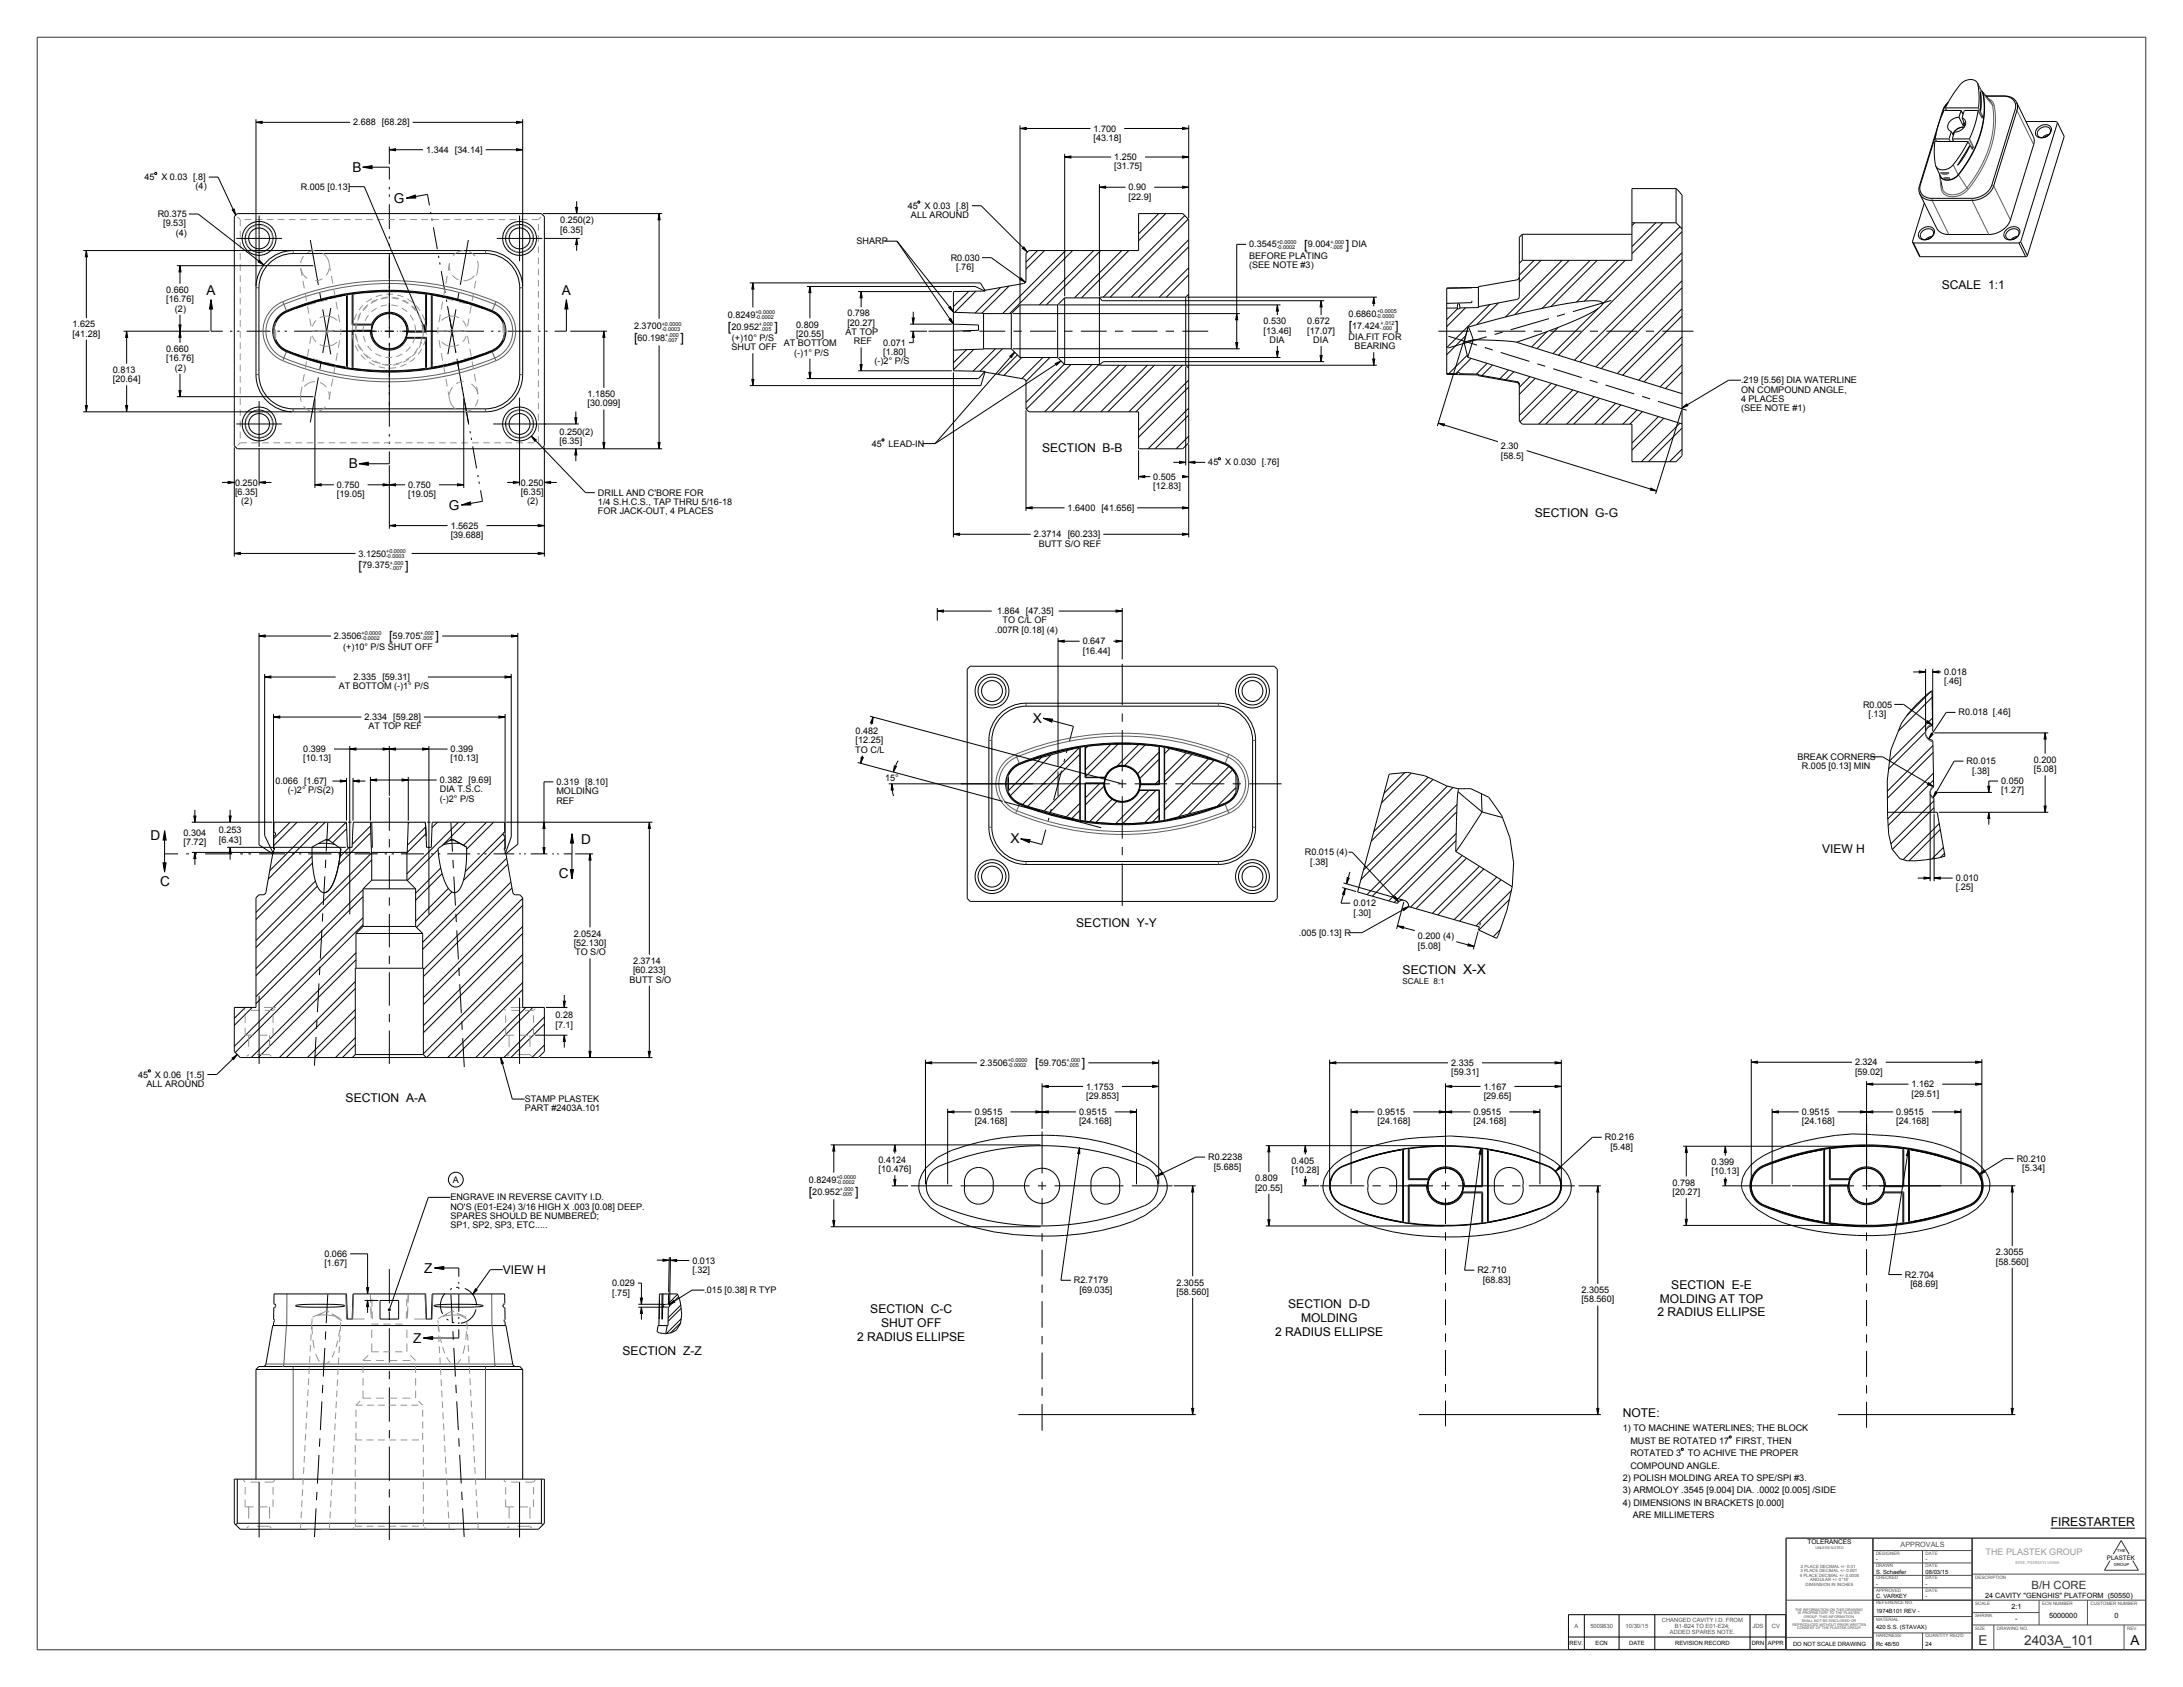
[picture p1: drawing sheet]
<svg xmlns="http://www.w3.org/2000/svg" width="1118mm" height="864mm" viewBox="0 0 1118 864" stroke-linecap="round" stroke-linejoin="round" font-family="sans-serif">
<defs><g id="words">
<g font-size="7">
<text x="181" y="88">B</text>
<text x="202" y="104">G</text>
<text x="106" y="151">A</text>
<text x="288" y="151">A</text>
<text x="179" y="240">B</text>
<text x="230" y="261">G</text>
<text x="529" y="370">X</text>
<text x="77" y="430">D</text>
<text x="298" y="432">D</text>
<text x="517" y="432">X</text>
<text x="286" y="449">C</text>
<text x="82" y="454">C</text>
<text x="217" y="651">Z</text>
<text x="212" y="687">Z</text>
<text x="1091" y="842">A</text>
</g>
<g font-size="7" fill="#313131">
<text x="1013" y="842">E</text>
<text x="1036" y="842">2403A_101</text>
</g>
<g font-size="6.5">
<text x="668" y="127">[</text>
<text x="689" y="127">]</text>
<text x="373" y="169">[</text>
<text x="396" y="169">]</text>
<text x="690" y="169">[</text>
<text x="714" y="169">]</text>
<text x="325" y="175">[</text>
<text x="348" y="175">]</text>
<text x="184" y="292">[</text>
<text x="207" y="292">]</text>
<text x="199" y="328">[</text>
<text x="223" y="328">]</text>
<text x="530" y="546">[</text>
<text x="554" y="546">]</text>
<text x="414" y="612">[</text>
<text x="438" y="612">]</text>
</g>
<g font-size="6.2">
<text x="994" y="148">SCALE 1:1</text>
<text x="533" y="232">SECTION B-B</text>
<text x="786" y="265">SECTION G-G</text>
<text x="933" y="437">VIEW H</text>
<text x="551" y="474">SECTION Y-Y</text>
<text x="718" y="499">SECTION X-X</text>
<text x="177" y="564">SECTION A-A</text>
<text x="257" y="652">VIEW H</text>
<text x="856" y="660">SECTION E-E</text>
<text x="660" y="670">SECTION D-D</text>
<text x="850" y="667">MOLDING AT TOP</text>
<text x="446" y="672">SECTION C-C</text>
<text x="666" y="677">MOLDING</text>
<text x="849" y="674">2 RADIUS ELLIPSE</text>
<text x="451" y="679">SHUT OFF</text>
<text x="653" y="684">2 RADIUS ELLIPSE</text>
<text x="439" y="686">2 RADIUS ELLIPSE</text>
<text x="319" y="694">SECTION Z-Z</text>
<text x="831" y="726">NOTE:</text>
<text x="1050" y="781">FIRESTARTER</text>
</g>
<text font-size="5.8" fill="#313131" x="1040" y="814">B/H CORE</text>
<g font-size="4.6">
<text x="181" y="64">2.688 [68.28]</text>
<text x="560" y="67">1.700</text>
<text x="560" y="72">[43.18]</text>
<text x="218" y="78">1.344 [34.14]</text>
<text x="570" y="82">1.250</text>
<text x="570" y="87">[31.75]</text>
<text x="74" y="92">45</text>
<text x="83" y="92">X 0.03 [.8]</text>
<text x="100" y="97">(4)</text>
<text x="154" y="97">R.005 [0.13]</text>
<text x="578" y="97">0.90</text>
<text x="465" y="107">45</text>
<text x="473" y="107">X 0.03 [.8]</text>
<text x="578" y="102">[22.9]</text>
<text x="81" y="111">R0.375</text>
<text x="466" y="112">ALL AROUND</text>
<text x="84" y="116">[9.53]</text>
<text x="287" y="114">0.250(2)</text>
<text x="287" y="119">[6.35]</text>
<text x="90" y="121">(4)</text>
<text x="438" y="125">SHARP</text>
<text x="640" y="127">0.3545</text>
<text x="670" y="127">9.004</text>
<text x="692" y="127">DIA</text>
<text x="487" y="133">R0.030</text>
<text x="640" y="132">BEFORE PLATING</text>
<text x="640" y="137">(SEE NOTE #3)</text>
<text x="490" y="138">[.76]</text>
<text x="85" y="150">0.660</text>
<text x="85" y="155">[16.76]</text>
<text x="90" y="160">(2)</text>
<text x="434" y="162">0.798</text>
<text x="37" y="168">1.625</text>
<text x="373" y="163">0.8249</text>
<text x="408" y="168">0.809</text>
<text x="434" y="167">[20.27]</text>
<text x="647" y="166">0.530</text>
<text x="669" y="166">0.672</text>
<text x="690" y="162">0.6860</text>
<text x="37" y="172">[41.28]</text>
<text x="325" y="169">2.3700</text>
<text x="374" y="169">20.952</text>
<text x="408" y="172">[20.55]</text>
<text x="433" y="172">AT TOP</text>
<text x="647" y="171">[13.46]</text>
<text x="669" y="171">[17.07]</text>
<text x="690" y="174">DIA.FIT FOR</text>
<text x="692" y="168">17.424</text>
<text x="326" y="175">60.198</text>
<text x="374" y="179">SHUT OFF</text>
<text x="375" y="175">(+)10° P/S</text>
<text x="401" y="177">AT BOTTOM</text>
<text x="437" y="176">REF</text>
<text x="452" y="177">0.071</text>
<text x="650" y="176">DIA</text>
<text x="672" y="176">DIA</text>
<text x="694" y="179">BEARING</text>
<text x="85" y="180">0.660</text>
<text x="85" y="185">[16.76]</text>
<text x="407" y="182">(-)1° P/S</text>
<text x="452" y="182">[1.80]</text>
<text x="58" y="191">0.813</text>
<text x="90" y="190">(2)</text>
<text x="448" y="187">(-)2° P/S</text>
<text x="58" y="196">[20.64]</text>
<text x="891" y="196">.219 [5.56] DIA WATERLINE</text>
<text x="301" y="203">1.1850</text>
<text x="891" y="201">ON COMPOUND ANGLE,</text>
<text x="301" y="208">[30.099]</text>
<text x="891" y="206">4 PLACES</text>
<text x="891" y="211">(SEE NOTE #1)</text>
<text x="286" y="222">0.250(2)</text>
<text x="286" y="227">[6.35]</text>
<text x="446" y="229">45</text>
<text x="455" y="229">LEAD-IN</text>
<text x="768" y="230">2.30</text>
<text x="619" y="238">45</text>
<text x="627" y="238">X 0.030 [.76]</text>
<text x="768" y="235">[58.5]</text>
<text x="590" y="246">0.505</text>
<text x="120" y="249">0.250</text>
<text x="172" y="250">0.750</text>
<text x="209" y="250">0.750</text>
<text x="267" y="249">0.250</text>
<text x="590" y="250">[12.83]</text>
<text x="120" y="253">[6.35]</text>
<text x="172" y="255">[19.05]</text>
<text x="209" y="255">[19.05]</text>
<text x="267" y="253">[6.35]</text>
<text x="306" y="254">DRILL AND C'BORE FOR</text>
<text x="124" y="258">(2)</text>
<text x="270" y="258">(2)</text>
<text x="306" y="259">1/4 S.H.C.S., TAP THRU 5/16-18</text>
<text x="306" y="263">FOR JACK-OUT, 4 PLACES</text>
<text x="547" y="262">1.6400 [41.656]</text>
<text x="231" y="271">1.5625</text>
<text x="231" y="275">[39.688]</text>
<text x="529" y="275">2.3714 [60.233]</text>
<text x="532" y="280">BUTT S/O REF</text>
<text x="184" y="285">3.1250</text>
<text x="185" y="291">79.375</text>
<text x="510" y="314">1.864 [47.35]</text>
<text x="509" y="324">.007R [0.18] (4)</text>
<text x="513" y="319">TO C/L OF</text>
<text x="171" y="327">2.3506</text>
<text x="201" y="327">59.705</text>
<text x="554" y="330">0.647</text>
<text x="176" y="333">(+)10° P/S SHUT OFF</text>
<text x="554" y="335">[16.44]</text>
<text x="995" y="346">0.018</text>
<text x="173" y="353">AT BOTTOM (-)1° P/S</text>
<text x="181" y="348">2.335 [59.31]</text>
<text x="995" y="350">[.46]</text>
<text x="954" y="362">R0.005</text>
<text x="187" y="369">2.334 [59.28]</text>
<text x="957" y="367">[.13]</text>
<text x="1003" y="366">R0.018 [.46]</text>
<text x="189" y="373">AT TOP REF</text>
<text x="438" y="376">0.482</text>
<text x="438" y="380">[12.25]</text>
<text x="155" y="385">0.399</text>
<text x="155" y="390">[10.13]</text>
<text x="231" y="385">0.399</text>
<text x="231" y="390">[10.13]</text>
<text x="438" y="385">TO C/L</text>
<text x="920" y="389">BREAK CORNERS</text>
<text x="923" y="394">R.005 [0.13] MIN</text>
<text x="1007" y="391">R0.015</text>
<text x="1010" y="396">[.38]</text>
<text x="1041" y="391">0.200</text>
<text x="1041" y="395">[5.08]</text>
<text x="141" y="401">0.066 [1.67]</text>
<text x="225" y="401">0.382 [9.69]</text>
<text x="285" y="402">0.319 [8.10]</text>
<text x="453" y="400">15°</text>
<text x="1025" y="401">0.050</text>
<text x="147" y="406">(-)2° P/S(2)</text>
<text x="225" y="406">DIA T.S.C.</text>
<text x="285" y="407">MOLDING</text>
<text x="1025" y="406">[1.27]</text>
<text x="225" y="410">(-)2° P/S</text>
<text x="285" y="411">REF</text>
<text x="94" y="428">0.304</text>
<text x="112" y="427">0.253</text>
<text x="112" y="431">[6.43]</text>
<text x="94" y="433">[7.72]</text>
<text x="668" y="438">R0.015 (4)</text>
<text x="671" y="443">[.38]</text>
<text x="1001" y="451">0.010</text>
<text x="1001" y="456">[.25]</text>
<text x="693" y="464">0.012</text>
<text x="693" y="469">[.30]</text>
<text x="294" y="479">2.0524</text>
<text x="665" y="479">.005 [0.13] R</text>
<text x="294" y="484">[52.130]</text>
<text x="726" y="481">0.200 (4)</text>
<text x="726" y="486">[5.08]</text>
<text x="294" y="489">TO S/O</text>
<text x="324" y="493">2.3714</text>
<text x="322" y="503">BUTT S/O</text>
<text x="324" y="498">[60.233]</text>
<text x="284" y="521">0.28</text>
<text x="284" y="526">[7.1]</text>
<text x="502" y="546">2.3506</text>
<text x="532" y="546">59.705</text>
<text x="743" y="546">2.335</text>
<text x="950" y="545">2.324</text>
<text x="71" y="552">45</text>
<text x="79" y="552">X 0.06 [1.5]</text>
<text x="743" y="550">[59.31]</text>
<text x="950" y="550">[59.02]</text>
<text x="75" y="556">ALL AROUND</text>
<text x="556" y="558">1.1753</text>
<text x="760" y="558">1.167</text>
<text x="979" y="557">1.162</text>
<text x="556" y="563">[29.853]</text>
<text x="760" y="563">[29.65]</text>
<text x="979" y="561">[29.51]</text>
<text x="269" y="564">STAMP PLASTEK</text>
<text x="269" y="569">PART #2403A.101</text>
<text x="499" y="571">0.9515</text>
<text x="499" y="576">[24.168]</text>
<text x="552" y="571">0.9515</text>
<text x="552" y="576">[24.168]</text>
<text x="705" y="571">0.9515</text>
<text x="705" y="576">[24.168]</text>
<text x="754" y="571">0.9515</text>
<text x="754" y="576">[24.168]</text>
<text x="922" y="571">0.9515</text>
<text x="922" y="576">[24.168]</text>
<text x="971" y="571">0.9515</text>
<text x="971" y="576">[24.168]</text>
<text x="822" y="584">R0.216</text>
<text x="619" y="594">R0.2238</text>
<text x="824" y="589">[5.48]</text>
<text x="450" y="595">0.4124</text>
<text x="621" y="599">[5.685]</text>
<text x="661" y="596">0.405</text>
<text x="876" y="596">0.399</text>
<text x="1032" y="595">R0.210</text>
<text x="1035" y="599">[5.34]</text>
<text x="232" y="605">A</text>
<text x="414" y="606">0.8249</text>
<text x="450" y="600">[10.476]</text>
<text x="643" y="605">0.809</text>
<text x="661" y="600">[10.28]</text>
<text x="876" y="601">[10.13]</text>
<text x="416" y="612">20.952</text>
<text x="643" y="610">[20.55]</text>
<text x="856" y="607">0.798</text>
<text x="856" y="612">[20.27]</text>
<text x="231" y="615">ENGRAVE IN REVERSE CAVITY I.D.</text>
<text x="231" y="619">NO'S (E01-E24) 3/16 HIGH X .003 [0.08] DEEP.</text>
<text x="231" y="624">SPARES SHOULD BE NUMBERED;</text>
<text x="231" y="629">SP1, SP2, SP3, ETC.....</text>
<text x="166" y="643">0.066</text>
<text x="354" y="647">0.013</text>
<text x="1022" y="643">2.3055</text>
<text x="1022" y="647">[58.560]</text>
<text x="166" y="648">[1.67]</text>
<text x="354" y="652">[.32]</text>
<text x="756" y="652">R2.710</text>
<text x="313" y="658">0.029</text>
<text x="550" y="657">R2.7179</text>
<text x="602" y="658">2.3055</text>
<text x="759" y="657">[68.83]</text>
<text x="975" y="654">R2.704</text>
<text x="978" y="659">[68.69]</text>
<text x="313" y="663">[.75]</text>
<text x="361" y="662">.015 [0.38] R TYP</text>
<text x="553" y="662">[69.035]</text>
<text x="602" y="663">[58.560]</text>
<text x="810" y="662">2.3055</text>
<text x="810" y="667">[58.560]</text>
<text x="831" y="733">1) TO MACHINE WATERLINES; THE BLOCK</text>
<text x="835" y="739">MUST BE ROTATED 17</text>
<text x="889" y="739">FIRST, THEN</text>
<text x="835" y="745">ROTATED 3</text>
<text x="864" y="745">TO ACHIVE THE PROPER</text>
<text x="835" y="752">COMPOUND ANGLE.</text>
<text x="831" y="758">2) POLISH MOLDING AREA TO SPE/SPI #3.</text>
<text x="831" y="764">3) ARMOLOY .3545 [9.004] DIA. .0002 [0.005] /SIDE</text>
<text x="831" y="771">4) DIMENSIONS IN BRACKETS [0.000]</text>
<text x="836" y="777">ARE MILLIMETERS</text>
</g>
<text font-size="4.6" fill="#989898" x="1017" y="796">THE PLASTEK GROUP</text>
<text font-size="4.1" x="718" y="504">SCALE 8:1</text>
<text font-size="3.7" fill="#4f4f4f" x="973" y="792">APPROVALS</text>
<g font-size="3.7">
<text x="1016" y="818">24 CAVITY &quot;GENGHIS&quot; PLATFORM (50550)</text>
<text x="1030" y="824">2:1</text>
<text x="1032" y="830">-</text>
<text x="1049" y="828">5000000</text>
<text x="1083" y="828">0</text>
</g>
<text font-size="3.3" x="925" y="790">TOLERANCES</text>
<text font-size="3.2" x="1079" y="799">PLASTEK</text>
<g font-size="3">
<text x="960" y="799">-</text>
<text x="986" y="799">-</text>
<text x="960" y="806">S. Schaefer</text>
<text x="986" y="806">08/03/15</text>
<text x="960" y="812">-</text>
<text x="986" y="812">-</text>
<text x="960" y="818">C. VARKEY</text>
<text x="986" y="818">-</text>
<text x="960" y="826">1974B101 REV -</text>
<text x="960" y="834">420 S.S. (STAVAX)</text>
<text x="804" y="842">REV.</text>
<text x="817" y="842">ECN</text>
<text x="834" y="842">DATE</text>
<text x="858" y="842">REVISION RECORD</text>
<text x="897" y="842">DRN</text>
<text x="905" y="842">APPR</text>
<text x="918" y="842">DO NOT SCALE DRAWING</text>
<text x="960" y="843">Rc 48/50</text>
<text x="986" y="843">24</text>
</g>
<g font-size="3" fill="#4f4f4f">
<text x="806" y="833">A</text>
<text x="814" y="833">5009830</text>
<text x="832" y="833">10/30/15</text>
<text x="851" y="830">CHANGED CAVITY I.D. FROM</text>
<text x="858" y="833">B1-B24 TO E01-E24;</text>
<text x="897" y="833">JDS</text>
<text x="907" y="833">CV</text>
<text x="855" y="836">ADDED SPARES NOTE.</text>
</g>
<g font-size="2.8">
<text x="654" y="125">+0.0000</text>
<text x="681" y="125">+.000</text>
<text x="654" y="127">-0.0002</text>
<text x="681" y="127">-.005</text>
<text x="387" y="161">+0.0000</text>
<text x="705" y="160">+0.0005</text>
<text x="339" y="167">+0.0000</text>
<text x="387" y="163">-0.0002</text>
<text x="389" y="167">+.000</text>
<text x="705" y="163">-0.0000</text>
<text x="707" y="166">+.012</text>
<text x="339" y="169">-0.0003</text>
<text x="341" y="173">+.000</text>
<text x="389" y="169">-.005</text>
<text x="706" y="169">-.000</text>
<text x="341" y="175">-.007</text>
<text x="198" y="283">+0.0000</text>
<text x="198" y="286">-0.0003</text>
<text x="200" y="289">+.000</text>
<text x="200" y="292">-.007</text>
<text x="185" y="325">+0.0000</text>
<text x="185" y="328">-0.0002</text>
<text x="215" y="325">+.000</text>
<text x="215" y="328">-.005</text>
<text x="516" y="544">+0.0000</text>
<text x="546" y="544">+.000</text>
<text x="516" y="546">-0.0002</text>
<text x="546" y="546">-.005</text>
<text x="428" y="604">+0.0000</text>
<text x="428" y="606">-0.0002</text>
<text x="430" y="610">+.000</text>
<text x="430" y="612">-.005</text>
</g>
<g font-size="2.3" fill="#4f4f4f">
<text x="960" y="796">DESIGNER</text>
<text x="986" y="796">DATE</text>
<text x="960" y="802">DRAWN</text>
<text x="986" y="802">DATE</text>
<text x="960" y="809">CHECKED</text>
<text x="986" y="809">DATE</text>
<text x="1011" y="808">DESCRIPTION</text>
<text x="960" y="815">APPROVED</text>
<text x="986" y="815">DATE</text>
<text x="960" y="821">REFERENCE NO.</text>
<text x="1011" y="822">SCALE</text>
<text x="1046" y="822">ECN NUMBER</text>
<text x="1070" y="822">CUSTOMER NUMBER</text>
<text x="1011" y="828">SHRINK</text>
<text x="960" y="830">MATERIAL</text>
<text x="960" y="838">HARDNESS</text>
<text x="986" y="838">QUANTITY REQ'D</text>
<text x="1011" y="834">SIZE</text>
<text x="1022" y="834">DRAWING NO.</text>
<text x="1089" y="834">REV.</text>
</g>
<g font-size="2.2" fill="#4f4f4f">
<text x="922" y="803">2 PLACE DECIMAL +/- 0.01</text>
<text x="921" y="807">4 PLACE DECIMAL +/- 0.0005</text>
<text x="922" y="805">3 PLACE DECIMAL +/- 0.001</text>
<text x="927" y="809">ANGULAR +/- 0°15'</text>
<text x="924" y="812">DIMENSION IN INCHES</text>
</g>
<g font-size="2.1">
<text x="1084" y="794">THE</text>
<text x="1082" y="802">GROUP</text>
</g>
<text font-size="2.1" fill="#989898" x="1032" y="801">ERIE, PENNSYLVANIA</text>
<g font-size="1.9" fill="#4f4f4f">
<text x="929" y="793">UNLESS NOTED</text>
<text x="919" y="825">THE INFORMATION ON THIS DRAWING</text>
<text x="920" y="826">IS PROPRIETARY TO THE PLASTEK</text>
<text x="918" y="832">REPRODUCED WITHOUT PRIOR WRITTEN</text>
<text x="922" y="830">SHALL NOT BE DISCLOSED OR</text>
<text x="924" y="828">GROUP. THIS INFORMATION</text>
<text x="920" y="834">CONSENT OF THE PLASTEK GROUP.</text>
</g>
</g></defs>
<g fill="#000">
<path d="M131 63l3-1v1zM199 77l3-1v1zM264 62l4 1h-4zM264 76l4 1h-4zM522 66l3-1v1zM605 65l4 1h-4zM186 86l4-1v1zM545 80h3v1zM563 96l3-1v1zM605 95l4 1h-4zM605 80h4l-4 1zM119 107h1l1 3z"/>
<path d="M208 101l5-1v1zM295 106h1l-1 3zM337 109l1 4h-1zM44 128l1 3h-1zM92 136l1 3h-1zM133 133l2 3-3-2zM295 122l1 3h-1zM523 127l1-1 2 3zM108 153l1 5h-2zM290 153l1 5h-2zM385 145l1 3h-1zM415 147v3h-1z"/>
<path d="M441 149v3h-1zM486 158l1-1 1 3zM523 142l2 3-3-2zM654 156v3h-1zM676 154l1 3h-1zM703 152l1 3h-1zM65 170v3h-1zM92 166h1l-1 4zM92 170l1 3h-1zM216 167l1-1 1 3zM309 170l1 3h-1zM468 170v3h-1z"/>
<path d="M467 163h1v3zM486 164l1-1 1 3zM633 161l1 3h-1zM633 175h1l-1 4zM385 194h1l-1 3zM414 191h1v3zM440 187h1v3zM517 182l2-2-1 3zM540 186l3-1-2 2zM653 180h1v3zM676 182h1l-1 3zM703 184h1l-1 3z"/>
<path d="M44 208h1l-1 3zM64 208h1v3zM92 200h1l-1 3zM294 214h1v3zM736 217h3v1zM861 209l3-2v1zM184 237h5v1zM272 223l3 2-1 1zM295 230v3h-1zM309 227h1l-1 3zM337 227h1l-1 3zM604 236l3 1h-3z"/>
<path d="M609 237l3-1v1zM117 246l3 1-3 1zM133 247l3-1v2zM161 248h3v1zM196 248h3l-3 1zM199 248h3v1zM236 259l5-2v2zM234 248h3l-3 1zM263 246l3 1-3 1zM279 247l3-1v2zM525 260l3-1v2zM583 244l3-1v2z"/>
<path d="M605 243l4 1-4 1zM605 259l4 1-4 1zM845 250l3 1h-3zM199 269h3v1zM276 269h3l-3 1zM488 274l3-1v1zM605 273l4 1h-4zM120 283h3v1zM276 283h3l-3 1zM480 313l3-1v1zM571 312l4 1h-4zM133 326l3-1v1z"/>
<path d="M262 325l3 1h-3zM542 328h3v1zM571 328h4l-4 1zM135 347l4-1v1zM259 346l3 1h-3zM983 343l3 1-3 1zM989 344l4-1v2zM140 367h3v1zM255 367h4l-4 1zM447 367v3h-1zM534 368h5l-1 2zM989 375l1 1-3 2z"/>
<path d="M987 369l2 2-3-1zM1047 375l1 3h-2zM174 399l3 1h-3zM179 383h3v1zM181 400l3-1v1zM190 399h3v1zM196 383h3l-3 1zM199 383h3v1zM206 399h3l-3 1zM216 383h4l-4 1zM441 388h1l-1 3zM458 392h1l-2 3z"/>
<path d="M457 401v3h-1zM991 405l1 1-2 2zM987 401l3 2-3-1zM1018 402h1l-1 4zM1018 416l1 3h-1zM1046 413h2l-1 3zM84 425l1 5h-2zM99 418h1v3zM100 436v4h-1zM117 418h1v3zM118 434v3h-1zM278 421l1 3h-1z"/>
<path d="M278 434h1l-1 3zM293 427l1 5h-2zM302 437l1 3h-1zM332 421l1 3h-1zM523 429l4 1v1zM83 442h2l-1 4zM292 445h2l-1 5zM689 455l-1 3h-1zM690 449l1 1-2 2zM985 449l3 1h-3zM990 450l3-1v1zM715 474h4l-1 1z"/>
<path d="M713 460l1-1 2 3zM718 465l3-1-2 2zM752 483l3 2-4-1zM288 513h1v3zM119 542l2-2-1 2zM289 530v3h-1zM256 541l2 3-1 1zM302 538h1l-1 3zM332 538h1l-1 3zM474 544h3v1zM534 556h3v1zM590 544h3l-3 1z"/>
<path d="M590 556h3l-3 1zM681 544h3v1zM740 556h3v1zM796 544h3l-3 1zM796 556h3l-3 1zM897 544l3-1v1zM956 555l3-1v2zM1011 554l4 1-4 1zM1011 543l4 1h-4zM485 569h3v1zM530 569h4l-4 1zM534 569h3v1z"/>
<path d="M579 569h3l-3 1zM692 569h3v1zM740 569h3v1zM737 569h3l-3 1zM785 569h3l-3 1zM907 569h3v1zM952 569h4l-4 1zM956 569h3v1zM1001 569h3l-3 1zM427 586v3h-1zM458 586l1 3h-1zM553 587v4h-1z"/>
<path d="M650 586v4h-1zM668 586l1 4h-1zM758 588v3h-1zM798 597l1 1-3 2zM863 587l1 3h-1zM883 587l1 3h-1zM977 588v4h-1zM458 604h1l-1 3zM592 602l3-2v1zM611 607v3h-1zM668 604h1l-1 3zM818 607l1 3h-2z"/>
<path d="M883 604h1l-1 3zM1013 601l2-2 1 1zM1030 607l1 3h-1zM426 625h1v3zM649 624h1v4zM863 624h1l-1 3zM222 649l5-1v2zM339 645h4l-4 1zM343 645h3v1zM188 659h1l-1 3zM188 666l1 3h-1zM199 670h1v1z"/>
<path d="M243 660h1l-2 3zM328 665h1l-1 3zM328 669l1 3h-1zM343 668l2-2v1zM217 685l4-1v2zM610 721h1v3zM817 721h2l-1 3zM1030 721h1l-1 3z"/>
</g>
<g fill="none" stroke="#000" stroke-width=".51">
<path d="M996 55h.1M996 55l1 2M997 53l-1 2-2 4M997 52l-2 4-12 39-1 2 1 2M1004 57h-9l-3 7-1 7M1004 57h.1M1004 57l-1 3M1004 57l1 1M1012 42l3 6a52 52 0 0 1-12 41M1012 42a6 6 0 0 0-9 1l-7 12M1012 42l1 6v7h-17M1013 57h-7l-2 3"/>
<path d="M1013 57h.1M1013 57l-2 7-3 7h-8M1013 57l2 3M1014 59h1v1M1014 47l1 1a52 52 0 0 1-12 41M1015 47l4 5M1017 49h9M1026 49h.1M1026 49h1a5 5 0 0 1 5 7l-12 39a11 11 0 0 1-10 7h-21a5 5 0 0 1-6-7l8-26M1026 49a6 6 0 0 1 6 3M1032 52l1 4-12 39a12 12 0 0 1-11 8h-21a6 6 0 0 1-6-4M1032 52l9 18v2l-12 42-4 4-4 2h-23a7 7 0 0 1-7-3l-8-18"/>
<path d="M131 63l3-1v1zM131 61v86M131 63h48M199 77l3-1v1zM199 75v9M199 77h18M211 63h57M249 77h19M264 62l4 1h-4zM264 76l4 1h-4zM268 61v86M522 66l3-1v1z"/>
<path d="M522 64v91M522 66h36M545 79v73M576 66h33M605 80h4l-4 1zM605 65l4 1h-4zM609 64v48M991 71h.1M991 71v1M999 67l1 2M999 67l-1 4h-7M1000 71h.1"/>
<path d="M1000 71v1M1003 60l-3 1a4 4 0 0 0-3 2 4 4 0 0 0 2 4M1003 60l2 4M1004 60l2 4M1004 60l2 1a5 5 0 0 1-5 7l-1 3M1005 64h1M1005 63v1M1008 73l-17-1-1 7 1 6M1008 73a34 34 0 0 1-10 13 5 5 0 0 1-7-1M1008 73l2 3v-1h-1M1015 60h.1M1037 62h16v1"/>
<path d="M1043 66a4 4 0 0 1 7 0v2a4 4 0 0 1-4 3 4 4 0 0 1-4-3zM1044 66l1-1a2.7 2.7 0 0 1 5 1 2.7 2.7 0 0 1-3 4 2.5 2.5 0 0 1-3 0 2.5 2.5 0 0 1 0-4zM1050 68h.1M1053 63l-19 61M1053 63l4 7-19 61M79 89l1-1v1h-1zM107 91h5l9 19M179 96h8l31 73M186 86l4-1v1zM186 86h13v6M199 96v1M199 100v1"/>
<path d="M545 80h3v1zM545 80h24M563 96l3-1v1zM563 94v58M563 96h13M586 80h23M591 96h18M605 95l4 1h-4zM858 97l3 3v102l-85-27a177 177 0 0 0 43-17v-1a1.7 1.7 0 0 0 1-2 1.7 1.7 0 0 0-2-1 141 141 0 0 0-38 6l-28 7M858 97h-23v36h-56M858 97v17M991 85l2 5a6 6 0 0 0 10-1"/>
<path d="M993 89a5 5 0 0 0 5 3 5 5 0 0 0 5-3M993 90l1 6M994 88h.1M996 91h.1M997 88h-3M998 91h-2M998 91h.1M97 110h4l34 26M119 107h1l1 3zM121 109h156l2 2v117l-2 2h-156l-1-2v-117zM199 105v12M208 101l5-1v1z"/>
<path d="M208 101l11-1 1 5M220 108l1 2M221 112v1M222 116l2 12M278 109h61M295 106h1l-1 3zM295 103v6M337 109l1 4h-1zM337 109v54M470 103h1v1h-1zM498 105h4l24 24M593 109l-10 11"/>
<path d="M597 109l-14 14M607 110l-42 42M608 112l-40 40M779 120l-1 1v32h-1l-20 4M779 120h56M779 120v13M835 114h23M837 114l-2 1M848 114l-13 12M851 114l-16 16M858 114l3 3M860 116l-40 40"/>
<path d="M861 119l-63 63M983 118a4 4 0 0 1 7 0v2a4 4 0 0 1-4 3 4 4 0 0 1-4-2zM984 119l1-1a2.7 2.7 0 0 1 5 0 2.7 2.7 0 0 1-3 4 2.5 2.5 0 0 1-3 0 2.5 2.5 0 0 1 0-3zM985 104l-6 20M990 120h.1M1027 118a4 4 0 0 1 7 0v2a4 4 0 0 1-4 3 4 4 0 0 1-4-2zM1028 119l1-1a2.7 2.7 0 0 1 4 0 2.7 2.7 0 0 1-2 4 2.5 2.5 0 0 1-3 0 2.5 2.5 0 0 1 0-3zM1034 120h.1M43 128h106M44 128l1 3h-1zM44 128v35M91 136h69"/>
<path d="M92 136l1 3h-1zM92 136v9M133 133l2 3-3-2zM137 134a19 19 0 0 1 13-6h99a19 19 0 0 1 19 19v45a19 19 0 0 1-19 19h-99a19 19 0 0 1-19-19v-45a19 19 0 0 1 6-13zM138 134a17 17 0 0 1 12-4h99a18 18 0 0 1 17 17v45a18 18 0 0 1-17 17h-99a18 18 0 0 1-17-17v-45a17 17 0 0 1 5-13zM199 121v1M199 125v1M199 130v13M224 131l1 1M225 134v1M226 139l2 11M278 122h19"/>
<path d="M295 122l1 3h-1zM295 122v6M453 123h6M459 123l29 43h13v3l-13 1M459 123l29 37M503 132h4l18 13M523 127l1-1 2 3zM531 128l-6 6M535 128l-10 10M546 128l-33 33M549 128l-32 33M560 128l-28 28"/>
<path d="M564 128l-28 28M574 128l-24 24M578 128l-24 24M609 123l-30 29M609 126l-26 26M609 137l-15 15M638 125h-5v54M779 133l-1 2M785 133l-7 8M789 133l-11 11M800 133l-29 29M803 133l-27 28"/>
<path d="M814 133l-24 25M818 133l-24 24M828 133l-21 22M832 133l-21 21M861 129l-55 55M861 133l-52 52M979 124l4 7M979 124h1M980 124l3 7M980 124h54M983 131h54M1034 124l3 7"/>
<path d="M1034 124l4 7M1034 124h.1M1038 131h-1M108 153l1 5h-2zM108 153v17h6M199 146v2M199 150v1M199 155v13M221 151a108 108 0 0 1 34 10 11 11 0 0 1-5 19 106 106 0 0 1-29 8zM229 153v2M229 157v1M290 153l1 5h-2z"/>
<path d="M290 153v17h-6M384 145h118l2 4M385 145l1 3h-1zM385 145v12M413 147h86l5 2M415 147v3h-1zM415 147v16M439 149h48M441 149v3h-1zM441 149v8M468 160v6M486 158l1-1 1 3z"/>
<path d="M496 149l-8 8M500 149l-11 11M504 149h.1M504 149l21-4v-1v-14l2-2h56v-19h23l3 3v115l-3 3h-23v-19h-56l-2-2v-14v-1l-21-4M504 149h-16v41h16M512 147l-13 13M517 146l-14 14M523 142l2 3-3-2zM542 156h114M607 152h-44M607 152v35l2 1M608 152h97"/>
<path d="M609 141l-12 11M609 151l-2 1M654 156v3h-1zM654 156v5M676 154l1 3h-1zM676 154v7M678 154h-114l-1-2h-18l-4 4h-19l-4 5-30-1M703 152l1 3h-1zM703 152v5M746 158l-5 6M746 147h-5v45h5M750 158l-9 9"/>
<path d="M754 147l-13 1M754 154v1h-13M757 147h-10M763 156l-22 22M767 155l-11 11M778 142l-1 1-20 4v10l-10 1h-1h-5M818 158l-23 23M861 144l-44 44M861 147l-41 42M861 158l-33 33M44 174v37M63 170h44"/>
<path d="M65 170v3h-1zM65 170v16M92 166h1l-1 4zM92 170l1 3h-1zM92 161v14M118 170h1M121 170h2M138 170h-12M140 170a11 11 0 0 1 7-11 136 136 0 0 1 107 1 11 11 0 0 1 5 10M140 170a11 11 0 0 0 7 10 136 136 0 0 0 107-1 11 11 0 0 0 5-9M140 169v1M140 169h.1"/>
<path d="M140 170h.1M140 170v1M140 171h.1M140 168v1M140 171v1M140 172h.1M140 167v1M140 167v5M140 167h.1M140 172l1 1M140 173h1M140 172h1"/>
<path d="M141 167h-1M141 166l-1 1M141 173h.1M141 167h.1M141 166h.1M141 172h.1M141 172v1M141 166v1M141 173v1M141 174h.1M141 165v1M141 165h.1"/>
<path d="M142 170h1M143 162l1-1a132 132 0 0 1 82-10 103 103 0 0 1 29 10 11 11 0 0 1-3 19 137 137 0 0 1-107-1 11 11 0 0 1-2-17zM143 162a57 57 0 0 1 20-8l14-3v37a98 98 0 0 1-33-10 11 11 0 0 1-1-16zM146 170h1M163 170h-12M163 170h.1M166 170h2M170 170h1M175 170h17M181 170v18a113 113 0 0 0 37 0v-15h-10M190 169a9 9 0 0 0 7 10 10 10 0 0 0 11-6M190 166a10 10 0 0 1 11-6 10 10 0 0 1 8 10"/>
<path d="M190 166h-9v-15a113 113 0 0 1 37 0v18M190 166h1M191 166h-11l1-16-4 1v37l4 1-1-20h10M191 166l-1 3M194 170h.1M195 170h.1M197 170h5M199 172v1M199 175v2M203 170h1M205 170h.1M207 170h17"/>
<path d="M208 173h.1M208 173h10M209 170l-1 3M209 170h9M216 167l1-1 1 3zM218 169v1M218 173h.1M218 170v-20l3 1v37l-3 1v-16M218 170h.1M224 170h.1M227 170h2M230 161l2 11"/>
<path d="M231 170h1M233 176v1M233 179v1M248 170h-12M251 170h2M255 170h1M258 165h.1M258 174h.1M258 165v1M258 166h.1M258 173v1M258 173h.1"/>
<path d="M258 166v1M258 167h.1M258 172v1M258 172h.1M258 167v5M258 167v1M258 168h.1M258 171v1M258 168h1M259 168h.1M259 168v1M259 169h.1"/>
<path d="M259 170l-1 1M259 170h.1M259 169v1M272 170h-12M272 170h.1M276 170h1M279 170h1M292 170h19M309 170l1 3h-1zM309 170v29M337 177v53M441 178v12"/>
<path d="M466 170h9M466 166h21M467 163h1v3zM468 170v3h-1zM468 170v5h-3M486 164l1-1 1 3zM495 179l-7 7M499 179l-11 10M504 179h.1M504 179h14l4 4h19l4 4h18l2-2h113M504 179h-16M510 179l-12 11"/>
<path d="M513 179l-11 11M519 179h116M519 161h116M633 175h1l-1 4zM633 161l1 3h-1zM653 180h1v3zM654 177v6M676 177v8M749 175l-13 43M750 175l1 8 110 34v16l-3 3h-23v-19h-56l-1-1v-19M750 175l-1 1M750 174v1"/>
<path d="M750 172l-9 10M752 167l-2 7M792 170l-8 8M798 168l-11 10M861 162l-30 30M861 172l-22 23M861 176l-19 19M65 197v14M92 200h1l-1 3zM92 191v12M199 180v13M199 197v1"/>
<path d="M234 184l2 11M237 198v1M385 194h1l-1 3zM385 181v16M414 191h1v3zM415 184v10M439 190h48M440 187h1v3zM488 191v84M504 190l-3 4h-88M504 190h.1M504 190l-2 7h-118"/>
<path d="M517 182l2-2-1 3zM519 180l-40 47M521 182l-10 10M523 183l-9 9M534 183l-11 11M538 183l-13 12M540 186l3-1-2 2zM542 183h114M543 185l-64 42M545 186l-20 20M548 187l-23 22M559 187l-24 24"/>
<path d="M563 187l-25 24M563 187h142M573 187l-24 24M577 187l-24 24M587 187l-23 24M591 187l-24 24M602 187l-24 24M605 187l-23 24M607 188v50M609 195l-26 25M609 198l-26 26M676 182h1l-1 3z"/>
<path d="M703 184h1l-1 3zM703 180v7M741 191h5h1h10v1l20 4 1 1M747 192h10M751 182l-9 9M753 183l-8 8M757 192l20 3M761 186l-5 5M764 187l-5 5M772 189l-4 5M775 190l-4 4M777 195l1 2"/>
<path d="M777 195h.1M783 193l-5 5M786 194l-8 8M794 196l-16 17M797 197l-19 19M805 200l-17 17M861 187l-11 11M861 190l-8 9M891 195h-6l-24 14M43 211h106M44 208h1l-1 3zM64 208h1v3z"/>
<path d="M91 203h69M161 204v46M199 201v1M199 206v12M237 202v1M237 204v46M238 206l2 11M278 217h18M294 214h1v3zM295 211v6M309 210v20M525 210v52"/>
<path d="M609 209l-21 21M609 213l-18 17M736 217h3v1zM736 217l31 9M808 200l-17 17M816 203l-14 14M819 204l-13 13M827 206l-11 11M830 207l-10 10M838 210l-7 7M841 211l-7 6M849 213l-14 14"/>
<path d="M852 214l-17 16M860 217l-20 19M861 210l-13 43M861 209l3-2v1zM861 201h.1M861 219l-17 17M120 229v56M133 230v19M184 237h5v1zM199 231v6h-15M199 222v1M199 226v1"/>
<path d="M199 238v33M241 221v1M241 224v1M242 229l2 11M266 230v19M272 223l3 2-1 1zM272 223l28 29h5M278 230h61M279 229v56M295 230v3h-1zM295 230v6M309 227h1l-1 3z"/>
<path d="M337 227h1l-1 3zM452 225h1l-1 1v-1zM472 227h7M583 231v15M601 237h6M604 236l3 1h-3zM609 237l3-1v1zM609 223l-7 7M609 227v48M609 237h8M624 234l1 1h-1zM782 231l66 20"/>
<path d="M861 230l-6 6M114 247h6M117 246l3 1-3 1zM133 247l3-1v2zM133 247h6M161 248h3v1zM161 248h10M188 248h19M196 248h3l-3 1zM199 248h3v1zM225 248h12M234 248h3l-3 1z"/>
<path d="M236 259l5-2v2zM245 243v1M245 247v1M246 251l1 6-11 2M260 247h6M263 246l3 1-3 1zM279 247l3-1v2zM279 247h6M525 260l3-1v2zM525 260h20M582 260h27M583 244l3-1v2z"/>
<path d="M583 244h6M605 243l4 1-4 1zM605 259l4 1-4 1zM606 244h3M845 250l3 1h-3zM199 269h3v1zM199 269h30M249 269h30M276 269h3l-3 1zM488 274l3-1v1zM488 274h40M565 274h44"/>
<path d="M605 273l4 1h-4zM120 283h3v1zM120 283h62M211 283h68M276 283h3l-3 1zM480 313l3-1v1zM480 311v7M480 313h28M542 313h33M571 312l4 1h-4zM575 311v27M133 326l3-1v1z"/>
<path d="M133 324v108l7 5M133 326h36M226 326h39M262 325l3 1h-3zM265 324v108l-6 5M542 328h3v1zM542 327v65M542 328h11M570 328h5M571 328h4l-4 1zM135 347l4-1v1zM135 345v83l5 9"/>
<path d="M135 347h37M219 347h43M259 346l3 1h-3zM262 345v83l-3 9M497 341h155l2 2v117l-2 1h-155l-2-1v-117zM979 344h7M983 343l3 1-3 1zM986 342v32M989 354l-13 12M989 354l-2 1a54 54 0 0 0-21 45l1 27 2 8 4 5a41 41 0 0 0 23-2l-4-22h-26M989 354v17a4 4 0 0 0-3 4 4 4 0 0 0 3 4M989 354h.1"/>
<path d="M989 357l-17 17M989 344l4-1v2zM989 342v32M989 344h5M140 367h3v1zM140 365v70M140 367h45M217 367h42M255 367h4l-4 1zM259 365v70M445 367l129 34M447 367v3h-1z"/>
<path d="M447 367l-1 4M512 366a19 19 0 0 1 13-6h99a19 19 0 0 1 19 19v44a19 19 0 0 1-19 20h-99a19 19 0 0 1-19-20v-44a19 19 0 0 1 6-13zM513 366a17 17 0 0 1 12-4h99a18 18 0 0 1 17 17v44a18 18 0 0 1-17 18h-99a18 18 0 0 1-17-18v-44a17 17 0 0 1 5-13zM534 368h5l-1 2zM534 368l16 4-2 7M970 361h5l14 10M986 375l-19 19M987 369l2 2-3-1zM989 379l1 1M989 379h.1M989 375l1 1-3 2zM989 368l-22 22"/>
<path d="M989 371v1M990 380h.1M990 380v22M990 375h59M1001 365h-5l-9 13M1047 375l1 3h-2zM1047 375v11M170 400h7M171 383h58M174 399l3 1h-3zM177 398v22M179 383h3v1z"/>
<path d="M179 382v86M181 400l3-1v1zM181 398v22M181 400h6M190 399h3v1zM190 398v22M190 399h34M196 383h3l-3 1zM199 383h3v1zM199 382v25M206 399h3l-3 1zM209 398v22"/>
<path d="M216 383h4l-4 1zM220 382v86M439 390l74 20M441 388h1l-1 3zM442 387l-1 4M458 392h1l-2 3zM460 389l-3 6M516 398l-1 3M516 398h.1M518 393l1-1a132 132 0 0 1 82-9 103 103 0 0 1 29 9 11 11 0 0 1-3 20 137 137 0 0 1-107-1 11 11 0 0 1-2-18zM522 391a11 11 0 0 0-7 10M522 391a138 138 0 0 1 105 0"/>
<path d="M522 391a11 11 0 0 0-6 6v9M533 388l-17 17M538 386l-21 21M543 394l-4 16M545 388v2M546 384v1M552 383l-25 7-5 1M552 383h1M553 383l-29 29M553 383l3-1v16h10M553 383v37h3v-19h9M553 383v37l-26-7a15 15 0 0 1-11-7"/>
<path d="M553 386l-27 27M553 397l-18 18M556 398h.1M556 398h10M557 382l-1 1M566 398a9 9 0 0 1 10-6 9 9 0 0 1 8 9M566 398h.1M566 398l-1 3M569 381l-13 13M572 381l-16 17M583 381l-11 11M586 381l-10 11"/>
<path d="M593 382h.1M593 382a113 113 0 0 0-37 0v16M593 385l-11 11M593 389l-9 9M593 399l-2 2M593 382v19M599 383l-3 3M607 385l-11 12M610 386l-14 14M619 388l-23 23M622 389l-26 26M627 391l-4-1-27-7v37"/>
<path d="M627 391a11 11 0 0 1 6 6v9M627 391a11 11 0 0 1 7 10M629 392l-26 26M631 394l-23 23M633 398h.1M633 398v1M633 399h.1M633 399h1M634 399h.1M634 399v1M634 400h.1M711 396a31 31 0 0 1 24 4 27 27 0 0 0 18 4l9 4a56 56 0 0 1 12 46l-2 12-6 14-9-4v-2l-36-10a3 3 0 0 0-2-3 3 3 0 0 0-4 1l-20-5z"/>
<path d="M719 396l-10 10M722 396l-15 15M731 398l-28 28M734 399l-32 32M957 387h7l26 16M990 382l-24 23M990 385l-24 24M990 396l-24 23M990 399l-23 24M1005 390h-5l-10 18M1023 400h-5v6M1047 397v19"/>
<path d="M99 418h1v3zM100 415v6M117 418h1v3zM118 415v6M283 400h-5v37M455 401h81M457 401v3h-1zM457 401v7M515 401a11 11 0 0 0 7 10 136 136 0 0 0 107-1 11 11 0 0 0 5-9M515 401h.1M515 401v1M515 402h.1"/>
<path d="M515 402v1M515 403h.1M515 403h1M516 403h.1M516 403v1M516 404h.1M516 406h.1M537 419v1M538 414v2M553 400l-16 16M553 411l-7 7M553 415l-4 4"/>
<path d="M556 401v19M556 401h.1M556 401h9M563 401l-7 7M565 401a9 9 0 0 0 8 10 9 9 0 0 0 10-6M565 401h.1M565 403l-9 9M569 409l-11 12M572 410l-11 11M583 404v1M583 405h10M584 402h10l-1-20 3 1v37h-3l1-15-11-1"/>
<path d="M584 402l-1 2M584 401v1M588 405l-17 17M592 405l-17 17M593 405h.1M593 405v15a122 122 0 0 1-37 0M593 401h-9M593 401h.1M593 414l-7 7M593 417l-3 4M596 420h1M633 406a15 15 0 0 1-10 7l-26 7"/>
<path d="M633 406h.1M633 403l-10 10M633 404h.1M634 400v1M634 401h.1M634 402l-1 2M634 402h.1M634 401v1M741 402l-43 43M744 403l-47 47M746 416l-43 43M746 412l-46 46"/>
<path d="M747 404l-2 32 29 18M747 404h.1M987 401l3 2-3-1zM988 406v45M989 403a3 3 0 0 0 1 5M990 408v1M990 408h.1M990 403h-1M990 402l-1 1M990 402h.1M990 409h.1M990 409v7"/>
<path d="M990 410l-22 22M990 413l-21 22M990 417v34M991 405l1 1-2 2zM992 406h28M993 416h56M1018 402h1l-1 4zM1018 416l1 3h-1zM1018 416v6M1046 413h2l-1 3zM84 437h7M84 425l1 5h-2z"/>
<path d="M84 425v21M95 437h2M98 436h92M98 421h42M99 437h2M100 436v4h-1zM100 436v7M105 437h14M116 434h61M118 434v3h-1zM118 434v6M123 437h1"/>
<path d="M127 437h2M133 437h13M140 437l-4 20-1 1h-2l-2 2v56h-11v22l3 3h153l3-3v-22h-11v-56l-2-2h-2l-1-1-4-20M140 437h.1M140 435v2M140 435h.1M140 434v1M140 434h.1M140 428v6M140 428h.1M140 426h.1M140 426a.9 .9 0 0 1 1 1 .9 .9 0 0 1-1 1"/>
<path d="M149 421l-9 8M150 437h1M152 421l-12 12M153 437h1M158 437h12M160 438l-29 29M163 421l-25 25M166 421l-29 29M167 430l-7 4a38 38 0 0 0 4 22l2 1M167 430h1M168 430h.1M168 430l6 4"/>
<path d="M173 437h1M174 434a44 44 0 0 1-5 21l-3 2M174 434v3M177 437h1M177 421l-9 9M177 424l-7 7M178 421h2M179 434l-5 5M181 421h37M181 421l-1 13h-2l-1-13h-37v5M182 437h11M190 421v30l-4 4v19l-4 4v62"/>
<path d="M190 423l-10 9M190 426l-17 17M190 437l-59 59M190 421l1 13h-1M197 437h1M201 437h1M205 437h12M208 436v15l5 4v19l3 4 1 62M208 436h.1M209 421l-1 15M210 421h-1M218 421v7"/>
<path d="M218 421h.1M218 423l-9 10M218 427l-10 10M219 421h1M221 437h1M224 421l-3 3M224 437h1M224 435l-16 16M229 437h12M231 430h.1M231 430l-7 4a44 44 0 0 0 6 21 3 3 0 0 0 4 2 3 3 0 0 0 2-3 46 46 0 0 0 3-20l-7-4M231 430h1"/>
<path d="M232 430h1M235 421l-27 26M238 421l-12 12M244 437h2M248 437h1M249 421l-12 12M253 421l-14 14M253 437h10M258 427l-20 19M258 426a.9 .9 0 0 0 0 1 .9 .9 0 0 0 0 1M258 428h.1M258 426h.1"/>
<path d="M258 426v-5h-37v13h-3v-6M258 434v1M258 428l1 6M258 435h1M258 429l-21 22M259 434h-1M259 434h.1M259 435h.1M259 435v2M259 437h.1M259 421h75M259 439l-43 43"/>
<path d="M266 437h1M268 437h1M272 437h8M278 434h1l-1 3zM278 421l1 3h-1zM283 437h1M285 437h1M289 437h4M293 427l1 5h-2zM293 427v23M294 437h10M302 437l1 3h-1z"/>
<path d="M302 437v38M332 421l1 3h-1zM332 421v68M523 429l4 1v1zM535 425l-2 7-10-3M556 420h.1M690 436h2l24 26M745 430l-31 32M745 427l-34 34M749 438l-27 26M751 439l-26 26M993 422l-19 18"/>
<path d="M993 425l-16 16M995 434l-6 6M995 437l-2 2M83 442h2l-1 4zM160 442l-29 29M161 451l-30 30M162 454l-31 31M167 457h-1M186 455l-55 55M186 459l-55 55M190 440l-59 59M226 444l-13 13"/>
<path d="M226 447l-13 14M230 455l-17 17M231 457l-18 18M260 442l-44 44M262 452l-45 44M262 455l-45 45M268 460l-51 51M292 445h2l-1 5zM687 454l7 2M688 452l30 9M689 455l-1 3h-1zM689 455l-2 7h4"/>
<path d="M690 449l1 1-2 2zM691 446l-2 6M713 460l1-1 2 3zM757 443l-24 25M760 445l-24 23M766 449l-22 22M768 450l-21 22M774 456l-18 18M982 450h6M985 449l3 1h-3zM990 450l3-1v1zM990 450h10"/>
<path d="M186 470l-66 66M186 473l-66 66M268 463l-51 51M268 474l-51 51M268 478l-51 51M715 474h4l-1 1zM715 474l9 2M718 465l3-1-2 2zM719 462l-4 14M721 464l-24 13h-6M757 477l-3 9M758 472v2"/>
<path d="M768 476l-4 4M773 460l-16 16M182 488l-53 53M182 491l-50 50M268 489l-51 50M268 492l-50 49M302 491v50M746 482l9 3M752 483l3 2-4-1zM126 516l-6 5M129 516l-9 9M182 502l-39 39"/>
<path d="M182 506l-35 35M182 517l-25 24M268 503l-39 38M268 507l-35 34M269 516l-25 25M273 516l-26 25M279 516h11M288 513h1v3zM289 509v7M332 505v36M121 540l-10 10h-5M182 520l-21 21"/>
<path d="M182 531l-10 10M182 535l-7 6M182 540h35M182 540l-2 1M217 540l1 1M274 530h16M279 521l-21 20M279 524l-17 17M279 535l-7 6M289 530v3h-1zM289 530v6M302 538h1l-1 3z"/>
<path d="M332 538h1l-1 3zM76 548h1v1l-1-1zM119 542l2-2-1 2zM256 541l2 3-1 1zM256 541l6 22h7M276 541h58M474 544h3v1zM474 542v64M474 544h26M534 556h3v1zM534 555v23M534 556h21"/>
<path d="M557 544h36M574 556h19M590 544h3l-3 1zM590 556h3l-3 1zM593 542v64M681 544h3v1zM681 544h60M681 542v64M740 556h3v1zM740 556h18M740 555v23M759 544h40"/>
<path d="M775 556h24M796 544h3l-3 1zM796 556h3l-3 1zM799 542v64M897 544l3-1v1zM897 542v64M897 544h51M956 555l3-1v2zM956 553v53M956 555h21M965 544h50M994 555h21"/>
<path d="M1011 554l4 1-4 1zM1011 543l4 1h-4zM1015 542v64M485 569h3v1zM485 568v38M485 569h12M517 569h34M530 569h4l-4 1zM534 569h3v1zM571 569h11M579 569h3l-3 1zM582 568v38"/>
<path d="M692 569h3v1zM692 569h12M692 568v38M724 569h29M737 569h3l-3 1zM740 569h3v1zM773 569h15M785 569h3l-3 1zM788 568v38M907 569h3v1zM907 569h14M907 568v38"/>
<path d="M941 569h28M952 569h4l-4 1zM956 569h3v1zM989 569h15M1001 569h3l-3 1zM1004 568v38M425 586h108M427 586v3h-1zM427 586v14M458 586l1 3h-1zM458 586v5M474 598l6-5a112 112 0 0 1 48-12 127 127 0 0 1 55 10 22 22 0 0 1 14 15 13 13 0 0 1-5 12 58 58 0 0 1-28 12 141 141 0 0 1-77-6 25 25 0 0 1-16-14 13 13 0 0 1 3-12z"/>
<path d="M477 600l1-2a133 133 0 0 1 111 0 11 11 0 0 1-3 19 135 135 0 0 1-108-1 11 11 0 0 1-1-16zM496 600a8 8 0 0 1 9-1 8 8 0 0 1 3 9 8 8 0 0 1-8 8 8 8 0 0 1-6-10v-3zM553 587v4h-1zM553 587l-10 68h5M617 592h-5l-20 10M648 586h91M650 586v4h-1zM650 586v14M668 586l1 4h-1zM668 586v5M683 596a52 52 0 0 1 22-10 167 167 0 0 1 37-4 120 120 0 0 1 49 10 24 24 0 0 1 13 12 14 14 0 0 1-7 16 83 83 0 0 1-42 13 138 138 0 0 1-57-7 35 35 0 0 1-19-14 11 11 0 0 1 1-12zM684 600a57 57 0 0 1 19-8l15-3v36a112 112 0 0 1-33-10 11 11 0 0 1-1-15z"/>
<path d="M703 600a8 8 0 0 1 9-1 8 8 0 0 1 3 9 8 8 0 0 1-8 8 8 8 0 0 1-7-10l1-3zM758 588v3h-1zM758 588l-8 62h5M762 589a112 112 0 0 1 33 10 11 11 0 0 1 3 12 11 11 0 0 1-9 7 94 94 0 0 1-27 7zM798 597l1 1-3 2zM820 582h-5l-19 18M862 587h93M863 587l1 3h-1zM863 587v15M883 587l1 3h-1zM883 587v5M896 597a43 43 0 0 1 19-10 140 140 0 0 1 65-4 66 66 0 0 1 35 15 12 12 0 0 1 0 18 40 40 0 0 1-18 10 142 142 0 0 1-85 0 38 38 0 0 1-18-13l-2-5a12 12 0 0 1 4-11z"/>
<path d="M899 599l1-1a132 132 0 0 1 82-9 103 103 0 0 1 29 9 11 11 0 0 1-3 20 137 137 0 0 1-107-2 11 11 0 0 1-2-17zM899 600a57 57 0 0 1 20-8l15-3-1 36a112 112 0 0 1-33-10 11 11 0 0 1-1-15zM899 599h1a133 133 0 0 1 111 0 11 11 0 0 1-3 18 136 136 0 0 1-107-1 11 11 0 0 1-2-17zM977 588v4h-1zM977 588l-10 64h7M978 589a112 112 0 0 1 33 10 11 11 0 0 1-5 19 91 91 0 0 1-28 7zM1031 593h-5l-13 8M231 613h-12l-20 57M427 614v14M457 607h8M458 604h1l-1 3zM458 602v5"/>
<path d="M561 600a8 8 0 0 1 9-1 8 8 0 0 1 3 9 8 8 0 0 1-8 8 8 8 0 0 1-6-10v-3zM592 602l3-2v1zM601 607h11M611 607v3h-1zM611 607v46M650 611v17M667 607h8M668 604h1l-1 3zM668 602v5M681 607a11 11 0 0 1 6-10 136 136 0 0 1 107 1 11 11 0 0 1 5 9M681 607a11 11 0 0 0 6 10 136 136 0 0 0 107-1 11 11 0 0 0 5-9M681 607h.1"/>
<path d="M681 607v1M681 608h.1M681 606v1M681 606h.1M681 605v2M681 608v1M681 605v1M681 609h.1M681 609v1M681 610h.1M681 604v1M681 605v5"/>
<path d="M681 605h.1M681 604h.1M681 610l1 1M682 603l-1 1M682 611h.1M682 603h.1M730 607h-9v19a116 116 0 0 0 38 0v-15h-10M730 607a10 10 0 0 0 8 10 10 10 0 0 0 11-6M730 607h.1M731 607h-1M731 607h.1M731 603h-10v-15a116 116 0 0 1 38 0v19h-9"/>
<path d="M731 603a10 10 0 0 1 11-5 10 10 0 0 1 8 9M731 603v1M731 604h-10v-16h-3v38h3v-19h10M731 604v3M749 610v1M749 607h10v-19h3v38h-3v-16h-10M749 607v3M750 607h-1M750 607h.1M767 600a8 8 0 0 1 9-1 8 8 0 0 1 4 9 8 8 0 0 1-8 8 8 8 0 0 1-7-10v-3zM798 603h.1M798 611h.1"/>
<path d="M798 603l1 1M799 611h-1M799 611h.1M799 604h.1M799 610v1M799 610h.1M799 604v2M799 609v1M799 609h.1M799 604v1M799 605h.1M799 606v2"/>
<path d="M799 608v1M799 605v1M799 606h.1M799 606v1M799 607h.1M799 608h.1M799 607v1M808 607h12M818 607l1 3h-2zM818 607v50M863 613v14M882 607h35"/>
<path d="M883 604h1l-1 3zM883 603v4M896 607h.1M896 607v1M896 608h.1M896 606v1M896 606h.1M896 605v2M896 608v1M896 605v1M896 609h.1M896 609h1"/>
<path d="M897 609h.1M897 609v1M897 610h.1M897 604l-1 1M897 605v5M897 604h.1M897 605h.1M897 604v1M897 610v1M897 611h.1M897 603v1M897 603h.1"/>
<path d="M946 607h-9v19a116 116 0 0 0 37 0v-15h-9M946 607a10 10 0 0 0 8 10 10 10 0 0 0 11-6M946 607h.1M947 603h-10v-15a116 116 0 0 1 37 0v19h-9M947 603a10 10 0 0 1 10-5 10 10 0 0 1 8 9M947 603v1M947 604h-10v-16h-3v38h3v-19h9M947 604l-1 3M956 607h9M964 610h.1M964 610l1 1M965 607h10l-1-19h3v38h-3l1-16h-11"/>
<path d="M965 607l-1 3M965 607h.1M975 607h57M1013 601l2-2 1 1zM1014 603h.1M1014 611h.1M1014 603v1M1014 604h.1M1014 610v1M1014 610h.1M1014 604v5M1014 609v1"/>
<path d="M1014 609h.1M1014 604h1M1015 604h.1M1015 610h-1M1015 604v1M1015 610h.1M1015 605h.1M1015 609v1M1015 605v1M1015 606h.1M1015 608v1M1015 606v1"/>
<path d="M1015 607h.1M1015 608h.1M1015 607v1M1030 607l1 3h-1zM1030 607v31M425 628h108M426 625h1v3zM648 628h91M649 624h1v4zM862 627h93M863 624h1l-1 3zM179 642h9v20"/>
<path d="M188 659h1l-1 3zM222 649l5-1v2zM222 649h13v5M235 656v1M235 659v1M243 660h1l-2 3zM257 650h-6l-9 13M327 657h1v11M336 645h7M339 645h4l-4 1zM343 644l-1 18M343 645h3v1z"/>
<path d="M343 645h10M343 644v24M1030 649v75M177 675h4M178 675l-1-13h-37v5a1.1 1.1 0 0 1 1 1 1.1 1.1 0 0 1-1 1l1 7-1 3M180 675l1-13h37v13M187 666h7M188 666l1 3h-1zM188 666v6M199 670h1v1zM218 675h3M235 663v9"/>
<path d="M235 674v1M235 677v1M258 667a1.1 1.1 0 0 0 0 1 1.1 1.1 0 0 0 0 1v7l1 3M258 667h.1M258 667v-5h-37v13M327 669h13M327 668h13M328 665h1l-1 3zM328 669l1 3h-1zM328 669v7M339 662v13M342 679l-1 4"/>
<path d="M342 662v6h1l-1 1v10h-5l-1 3a8 8 0 0 0 9-1 8 8 0 0 0 4-8v-5M343 668l2-2v1zM347 662h-9l-1 17M347 662h.1M347 662l2 6M347 663l-5 4M347 664l-4 4M348 677l-5 5M349 668l-7 7M349 670l-7 6M349 675l-8 8M361 660h-7l-11 8"/>
<path d="M611 664v60M818 668v56M135 700l1-2 4-19h119l3 19 2 2M217 685l4-1v2zM235 680v5h-18M131 701v56M131 701l2-1h133l2 1M131 701h137M268 701v56M521 724h91M610 721h1v3zM726 724h94"/>
<path d="M817 721h2l-1 3zM886 735v1h-1zM941 724h91M1030 721h1l-1 3zM120 757h159v23l-3 3h-153l-3-3zM121 757v23M277 757v23M861 741l1 1h-1zM121 780h156M121 780v1M277 780l1 1M1050 782h43"/>
<path d="M803 827h111v17h-111zM803 838h111M811 827v17M829 827v17M847 827v17M896 827v17M904 827v17"/>
<circle cx="133" cy="122" r="9"/>
<circle cx="133" cy="122" r="7"/>
<circle cx="266" cy="122" r="9"/>
<circle cx="266" cy="122" r="7"/>
<circle cx="133" cy="217" r="9"/>
<circle cx="133" cy="217" r="7"/>
<circle cx="266" cy="217" r="9"/>
<circle cx="266" cy="217" r="7"/>
<circle cx="508" cy="354" r="9"/>
<circle cx="508" cy="354" r="7"/>
<circle cx="641" cy="354" r="9"/>
<circle cx="641" cy="354" r="7"/>
<circle cx="508" cy="449" r="9"/>
<circle cx="508" cy="449" r="7"/>
<circle cx="641" cy="449" r="9"/>
<circle cx="641" cy="449" r="7"/>
<circle cx="233" cy="604" r="4"/>
<circle cx="534" cy="607" r="9"/>
<circle cx="740" cy="607" r="9"/>
</g>
<path d="M19 19h1080v826h-1080zM959 787v58M1010 787v58M1080 799l-3 5h18l-3-5M1082 796l4-7 4 7M1099 787h-185v58M959 819h51" fill="none" stroke="#313131" stroke-width=".51"/>
<g fill="none" stroke="#4f4f4f" stroke-width=".51">
<path d="M914 787h185v58h-185zM959 787v58M959 794h51M984 794v25M1010 787v58M914 819h185M959 813h51M959 806h51M959 800h51M1010 806h89M1044 819v13M1069 819v13"/>
<path d="M914 838h45M959 836h51M959 828h51M984 836v9M1010 832h89M1010 825h34M1021 832v13M1087 832v13"/>
</g>
<g fill="none" stroke="#939393" stroke-width=".51">
<path d="M122 111l1 1v4M123 118v4M125 112h4M131 112h3M137 112h3M142 112h4M148 112h3M154 112h3M159 112h4M165 112h3M170 112h4M176 112h4"/>
<path d="M182 112h3M187 112h4M193 112h3M199 112h3M204 112h4M210 112h3M216 112h3M221 112h4M227 112h3M233 112h3M238 112h4M244 112h3"/>
<path d="M250 112h3M255 112h4M261 112h3M267 112h3M276 115v3M277 111l-1 1h-4M123 124v3M123 130v3M123 135v4M276 120v4M276 126v4M276 132v3"/>
<path d="M276 138v3M123 141v3M123 147v3M123 152v4M123 158v4M276 143v4M276 149v3M276 155v3M123 164v3M123 170v3M123 175v4M140 169h.1"/>
<path d="M140 169v2M140 168v1M140 171h.1M140 168h.1M140 171v1M140 167v1M140 167h.1M140 172h.1M140 168l1 3M140 171h1M140 172v1M140 173h.1"/>
<path d="M140 173h1M141 166l-1 1M141 166h.1M141 171h.1M141 171v2M141 173h.1M141 168h-1M141 167v1M141 167h.1M141 166v1M141 174h.1M141 165v1"/>
<path d="M141 165h.1M258 165h.1M258 174h.1M258 165v1M258 173v1M258 166h.1M258 173h.1M258 166v2M258 172v1M258 172h.1M258 168h.1M258 166v1"/>
<path d="M258 168v2M258 167h.1M258 171v1M258 171h.1M258 170v1M258 167v1M258 170h.1M258 168v1M258 169h.1M258 169v1M276 160v4M276 166v4"/>
<path d="M276 172v3M276 178v3M123 181v3M123 187v3M123 192v4M123 198v4M276 183v4M276 189v3M276 195v3M123 204v3M123 210v3M123 215v4"/>
<path d="M276 200v4M276 206v4M276 212v3M276 218v3M123 221v3M126 227h-3l-1 1M129 227h3M134 227h4M140 227h3M146 227h3M151 227h4M157 227h3"/>
<path d="M163 227h3M168 227h4M174 227h3M180 227h3M185 227h4M191 227h3M196 227h4M202 227h4M208 227h3M213 227h4M219 227h4M225 227h3"/>
<path d="M230 227h4M236 227h3M242 227h3M247 227h4M253 227h3M259 227h3M264 227h4M270 227h3M276 223v4l1 1M125 516l1 1M128 517h5M135 516h6"/>
<path d="M141 516l-1 1h-4M258 516l1 1M259 517h.1M261 516h7M262 517h4M274 516l-1 1h-4M127 540l-1 1M132 540h6l1 1M261 540l-1 1M265 540h6l1 1M140 675h.1M140 677h.1"/>
<path d="M140 667h.1M140 676v1M140 676h.1M141 676h.1M141 676h-1M141 669l-1 1M141 669h.1M141 668h.1M141 668v1M181 675h6M181 669v4M181 662v4"/>
<path d="M190 662v5M190 669v6M190 665v4M191 671v4M208 671v4M208 665v4M209 670v5M209 669v4M209 664v2M209 662v5M212 675h6M218 662v4"/>
<path d="M218 669v4M258 669h.1M258 668h.1M258 667v1M258 676h.1M258 677h.1M258 667h.1M258 675v1M258 675h.1M259 675h-1M259 675h.1M145 700h.1"/>
<path d="M145 699v1M145 699h.1M253 699h.1M253 699h1M254 699h.1M254 699v1M254 700h.1M125 758l1 1M128 759h5M141 758l-1 1h-4M258 758l1 1M259 759h.1"/>
<path d="M262 759h4M274 758l-1 1h-4M127 781l-1 1M132 781h6l1 1M181 782l-1 1M182 781h3M188 781h3M194 781h3M199 781h4M205 781h4M211 781h3M217 782l1 1"/>
<path d="M261 781l-1 1M265 781h6l1 1"/>
</g>
<g fill="none" stroke="#5d5d5d" stroke-width=".51">
<path d="M995 56v1M996 55l1 2M1004 57l1 2M1013 43l2 5M1013 57l2 3M1013 55l2 4M1015 48l5 6M1018 51a5 5 0 0 1 3 3M1019 52h.1M1019 52l1 2M1020 54h1M1020 54a54 54 0 0 1-13 42"/>
<path d="M1021 54a54 54 0 0 1-13 43M1026 49h.1M1032 56l1 1 8 17M991 71v1M998 71l1 1M1000 71v1M1008 73l2 3M1008 71l2 4M1010 76h.1M1015 60h.1M983 95h.1M993 91l1 6"/>
<path d="M994 88h.1M994 88l2 1h1v-1M994 88l2 1h2l-1-1M994 96h.1M994 96v1M995 91h3l-1 1zM996 91h2M996 91h.1M997 88h-3M1000 84l7 12M1007 96a8 8 0 0 1-12 1l-1-1M1007 96l1 1"/>
<path d="M1008 97a8 8 0 0 1-14 1v-1M1020 95h1l8 18M989 102v1l9 17M1010 102v1l8 17M150 128v2M249 128v2M131 147h2M141 159l1-1a131 131 0 0 1 62-13 127 127 0 0 1 53 13 15 15 0 0 1-4 25 140 140 0 0 1-110-1 15 15 0 0 1-2-23zM145 154a16 16 0 0 0-10 16 16 16 0 0 0 10 15M145 154a143 143 0 0 1 109 0M145 154l2 5M147 159v1"/>
<path d="M177 151h.1M178 151h-1M180 151h1M181 150h.1M218 150h.1M218 151h.1M221 151h.1M221 151h1M252 159v1M254 154a16 16 0 0 1 10 16 16 16 0 0 1-10 15M254 154l-2 5M266 147h2"/>
<path d="M140 170v2M140 169v3M140 172h.1M141 173v1zM141 165l-1 4 1 4-1-4zM147 179v1M180 169l1 1M181 169v1M181 166h-1M181 166h.1M218 170h.1M218 169v1"/>
<path d="M218 173h.1M252 179v1M258 165v1zM258 166v4v3M258 166v3v4M258 173v1zM259 170l-1-4 1 4M131 192h2M145 185a143 143 0 0 0 109 0M147 180l-2 5M177 188h.1M177 188h1"/>
<path d="M181 188h-1M181 189h.1M218 189h.1M218 188h.1M221 188h.1M222 188h-1M252 180l2 5M266 192h2M150 209v2M249 209v2M525 360v2M624 360v2"/>
<path d="M506 379h2M641 379h2M989 371l-2 1-1 3 1 3 3 2M989 371h.1M516 390h1a131 131 0 0 1 62-13 127 127 0 0 1 53 13 15 15 0 0 1-3 25 140 140 0 0 1-111-1 15 15 0 0 1-2-24zM516 397v4v4M516 397l-1 4 1 4M520 386a16 16 0 0 0-10 15 16 16 0 0 0 10 15M520 386a143 143 0 0 1 109 0M520 386l2 5M522 391h.1M553 383h-1"/>
<path d="M553 383h.1M555 382h1M556 398h-1M556 382h.1M556 398h.1M593 382h.1M594 382h-1M596 383h.1M596 383h1M627 391h.1M629 386a16 16 0 0 1 10 15 16 16 0 0 1-10 15M629 386l-2 5"/>
<path d="M633 397h.1M633 397l1 4-1 5v-5zM633 398l1 4M633 398h.1M633 398l1 3M515 401l1 3-1-3M516 405v1M516 405h.1M520 416a143 143 0 0 0 109 0M522 412l-2 4M522 411h.1M552 420h1"/>
<path d="M553 420h.1M555 401h1M556 401h.1M593 401v1M593 404v1M593 401h1M594 405h-1M596 420h.1M597 420h-1M627 411h.1M627 412l2 4M990 402l-1 2-1 2 1 2 1 1"/>
<path d="M990 402h.1M506 423h2M556 420h-1M556 420h.1M593 420h.1M593 420h1M641 423h2M525 441v2M624 441v2M140 675v1M140 667l1 1-1 2M140 676h.1"/>
<path d="M140 676h1M141 676h.1M141 676l-1 1M147 679l-2 19v2M147 662v17M177 662v13M181 662v13M218 662v13M222 662l-1 13M252 662v17M252 679l1 19 1 2M258 667v2v1"/>
<path d="M258 667h.1M259 675l-1 1 1 1M259 675h.1M339 662v13M136 698h126M150 700v57M249 700v57"/>
</g>
<path d="M244 668a9 9 0 0 0-14-8 9 9 0 0 0-1 16 9 9 0 0 0 15-7v-1" fill="none" stroke="#000" stroke-width=".51" stroke-dasharray="11.2 3.4 1.1 2.2 1.1 3.4" stroke-linecap="butt"/>
<path d="M140 122a7 7 0 0 0-10-6 7 7 0 0 0-1 12 7 7 0 0 0 10-5l1-1M273 122a7 7 0 0 0-10-6 7 7 0 0 0-1 12 7 7 0 0 0 11-5v-1M218 170a19 19 0 0 0-28-17 19 19 0 0 0-1 32 19 19 0 0 0 29-14v-1M140 217a7 7 0 0 0-10-6 7 7 0 0 0-1 12 7 7 0 0 0 10-5l1-1M273 217a7 7 0 0 0-10-6 7 7 0 0 0-1 12 7 7 0 0 0 11-5v-1" fill="none" stroke="#939393" stroke-width=".51" stroke-dasharray="3.4 2.2" stroke-linecap="butt"/>
<!-- layer: 05___PRT_ALL_AXES -->
<g fill="none" stroke="#939393" stroke-width=".51">
<path d="M154 134v1M154 134h.1M154 133v1M154 133h.1M155 131l-1 2M155 131h.1M159 129h-2M159 129h.1M161 128l-2 1M165 130l3 3 1 6M168 140l-1 1M168 140h.1"/>
<path d="M168 139v1M168 139h.1M168 138v1M168 138h.1M169 137l-1 1M230 136h.1M230 136v1M230 137h.1M230 137v1M230 135v1M230 135h.1M230 135l-1 4"/>
<path d="M230 138h.1M230 138v1M238 128l-4 1-2 2M240 129h1M241 129h.1M241 129l2 1M243 130h.1M243 130v1M244 133l1 1M245 134h.1M245 134v1M245 135h.1"/>
<path d="M245 135v1M245 136h.1M245 136l-1 5M155 141l-1-4 1 3 2 3M155 144l1 4M155 157l-4 1M156 150l1 4M157 157l1 4M161 155l-3 1M165 143l-4 1M167 141h.1M168 153l-4 1"/>
<path d="M170 141v4M171 148l1 4M172 154l1 4M174 152l-4 1M222 151l4 1M227 154l-1 4M228 148l-1 4M228 153l4 1M229 141l-1 4M232 141h.1M232 141v1M232 142h.1"/>
<path d="M232 142l3 1M235 154l4 1M237 144h.1M241 156l4 1M241 157v4M242 150v4M243 141l-2 2-4 1M244 144l-1 4M141 169v4M141 169v5M158 179l-1 3M159 163v4"/>
<path d="M159 172v4M160 170h6M160 170h.1M160 172h.1M160 172v1M160 166v1M160 173h.1M160 166h.1M160 173l1 1M161 165l-1 1M161 174h.1M161 165h.1"/>
<path d="M161 174l1 1M162 164l-1 1M162 164h.1M164 176v1M164 162v1M164 177h.1M164 162h.1M164 177h1M165 162h-1M165 177h.1M165 177h1M165 162h.1"/>
<path d="M166 170h.1M166 162h-1M166 177h.1M166 162h4l3 2M166 162h.1M166 170h1M167 170h.1M167 169l-1 1M167 169h.1M167 170v1M167 171h.1M168 169h.1"/>
<path d="M168 170h.1M168 169v1M171 170h-5M173 175l-3 2h-4M173 161l1 4M174 174l-1 4M174 168v2M174 170v2M224 168v1M224 168h.1M224 172h.1M225 174v4"/>
<path d="M225 161v4M226 175l4 2h4M229 170h-5v1M230 170h1M230 170h.1M231 170h.1M231 169h.1M231 170v1M231 171h.1M231 170h1M231 169h1M232 169h.1"/>
<path d="M232 170h.1M233 170h6M234 162h-4l-4 2M234 162h.1M234 162l1 1M234 177h.1M235 176l-1 1M237 164h.1M237 164v1M237 165h.1M237 174v1M237 165h1"/>
<path d="M237 174h.1M238 165h.1M238 174h-1M238 165v1M238 174h.1M238 166h.1M238 173v1M238 166l1 1M238 173h.1M239 172l-1 1M239 170h.1M239 172l1 4"/>
<path d="M240 163l-1 4M241 179v3M258 165v5M258 166v4M151 181h.1M154 182l4 1M155 198l-1 4M156 191l-1 4M157 185l-1 4M160 184l4 1M161 195l-3 1-2 2M164 196h1"/>
<path d="M165 196h.1M165 196l1 1M166 197h.1M166 197l1 1M166 185l4 1M170 194v4M172 187l-1 4M173 187l3 1M173 181l-1 4M226 181l1 4M227 187l1 4M228 194l1 4"/>
<path d="M228 186l-3 1M231 199l-1 3M231 199h.1M232 198l-1 1M232 198h.1M235 185l-4 1M235 196h-1M235 196h.1M237 195l-2 1M241 183l-4 1M241 197l2 2 2 3-1-4M242 185v4"/>
<path d="M243 191l1 4M247 181l-3 1M154 203h.1M154 203v3M154 202v1M154 202h.1M155 208h.1M155 208l1 1M156 209h.1M156 209h1M157 209h.1M157 209l2 1"/>
<path d="M161 211h.1M167 208l-3 2-3 1M168 200v4M168 204h.1M169 200l-1 4M229 200l2 6 3 4M240 210l-2 1M240 210h.1M241 210h-1M243 208h.1M244 207l-1 1M244 207h.1"/>
<path d="M245 204l-1 3M126 517h.1M126 520v4M140 517h.1M140 520v4M259 517h.1M259 520v4M273 517h.1M273 520v4M126 526v4h4M127 530v6M133 530h4"/>
<path d="M138 530v6M140 526v4M259 526v4h4M261 530v6M266 530h4M271 530v6M273 530h.1M273 526v4M160 677l-1 4M160 679v4M160 675h.1M160 675v2"/>
<path d="M160 674h.1M161 674h-1M161 674h.1M163 673l-1 1M163 673l8 1M165 672l-4 2M166 671h1M166 671l-3 2M167 671h-1M167 671h.1M168 672h.1M168 671h.1"/>
<path d="M170 672l4 3M171 673l3 3M171 674h.1M174 675h.1M174 677v2M174 678v3M174 676h.1M190 678h4M190 678h.1M196 678h4M202 678h4M208 678h.1"/>
<path d="M224 676h.1M224 676v2M224 678v3M224 675h.1M224 679l1 3M225 675h-1M225 675h.1M228 674h.1M229 672l-4 3M231 672l-4 2M231 672h.1M231 671v1"/>
<path d="M231 671h.1M232 671h.1M232 671l-1 1M234 672l4 2M235 673l4 2M235 673l-7 1M235 673h.1M238 674h.1M238 674h1M239 674h.1M239 675h.1M239 677v2"/>
<path d="M239 677v4M158 700v3M159 694l-1 4M159 689v3M159 683v3M160 686l1 4M162 693l2 4M166 698h.1M169 697l-3 1M170 695h.1M171 692l-1 3M172 690h.1"/>
<path d="M173 686l-1 4M173 684h.1M173 695v3M174 689v4M174 681l-1 3M174 684v3M186 696h.1M186 699v4M186 696h4M189 694l-3 2M190 681v4M190 688v4h4"/>
<path d="M193 696h4M196 692h4M199 696h4M202 692h4M206 696h4M208 692h.1M208 681v4M208 688v4M210 694l3 2M213 696h.1M213 699v4M225 684v3"/>
<path d="M225 689v4M225 695v3M225 684l1 3M227 690l1 3M229 695l2 3M234 698h-1M234 698h.1M236 696l-2 2M238 689l-1 4M239 682l-1 4M239 683l1 3M240 689v3"/>
<path d="M240 694v4M240 700v3M157 717v3M158 711v4M158 706v3M172 717v4M173 712l-1 3M173 706v4M173 701v3M184 717l-2 2h4M186 705v4M186 712v4h4"/>
<path d="M188 719h3M193 716h4M194 719h3M199 716h4M199 719h4M205 719h3M206 716h4M211 719h3M213 716h.1M213 705v4M213 712v4M214 717l2 2"/>
<path d="M226 701v3M226 706v4M226 712v3M226 717l1 4M241 706v3M241 711v4M241 717v3M156 740v3M156 734v3M157 728v4M157 723v3M171 740v3"/>
<path d="M171 734v4M172 729l-1 3M172 723v3M182 740v3M182 737h3M182 722v3M182 728v3M182 734v3M188 737h3M194 737h3M199 737h4M205 737h4"/>
<path d="M211 737h3M216 722v3M216 728v3M216 734v3M217 740v3M227 723v3M227 729v3M227 734l1 4M228 740v3M242 723v3M242 728v4M242 734v3"/>
<path d="M242 740l1 3M126 759h.1M140 759h.1M155 757v3M156 751l-1 3M156 745v4M170 757v3M170 751v4M171 746l-1 3M182 746v4M182 752v4M182 759v3"/>
<path d="M217 746v4M217 752v4M217 759v3M228 746v3M228 751v4M229 757v3M243 745v4M243 751v3M243 757l1 3M259 759h.1M273 759h.1M126 761v4"/>
<path d="M126 768v3h4M127 771v6M133 771h4M138 771v6M140 761v4M140 768v3M154 779v4M154 774v3M155 768l-1 3M155 762v4M169 779v4h-5M169 774v3"/>
<path d="M169 768v4M170 763v3M182 765v4M182 771v4M182 778v3M217 765v4M217 771v4M217 778v3M229 763v3M229 768v4M230 774v3M230 779v4"/>
<path d="M244 762v4M244 768v3M244 774l1 3M245 779v4h-5M259 761v4M259 768v3h4M261 771v6M266 771h4M271 771v6M273 771h.1M273 761v4M273 768v3"/>
<path d="M157 783h4M233 783h4"/>
</g>
<g fill="none" stroke="#000" stroke-width=".51">
<path d="M1014 47h.1M1014 47v5v5zM1000 68v1M1001 67l-1 1M1006 65l-3 1-2 1M1008 75l-2 4-4 6zM1048 70h-1M1049 69l-3 1M133 110v24M266 110v24M121 122h23M159 123l4 23"/>
<path d="M159 123h.1M199 131v32M240 123l-4 23M254 122h24M988 122h-1M989 121l-3 2M1032 122h-1M1033 121l-3 2M151 158l13-4 12-3-12 3zM164 150v4M165 158l4 23M169 158l-4 23"/>
<path d="M222 151l13 3 12 4-12-4zM229 158l4 23M233 158l-4 23M235 150l-1 4M522 156v27M541 156v27M545 152v35M563 152v35M747 147h-1M747 158v-3l-1 3M825 154l-20 6M161 170h32"/>
<path d="M197 170h4M199 167v5M199 176v32M206 170h31M475 170h14M493 170h4M501 170h14M504 161v18M518 161v18M519 170h4M527 170h14M545 170h4"/>
<path d="M553 170h14M571 170h4M579 170h14M597 170h4M605 170h14M736 170h16M741 172l15 5M750 175h.1M750 176h.1M750 174v1M750 175v1M752 167l2 7"/>
<path d="M754 174l22 1M754 174l-4 1M754 174l-3 9M757 170h4M760 178h.1M760 178l4 1M761 172l-20 6M765 170h16M769 170l-4 1M785 170h4M793 163l-20 6M794 170h16"/>
<path d="M801 161l-4 1M814 170h4M822 170h16M843 170h4M851 170h16M151 181l13 4 12 3-12-3zM163 193l-4 23M164 185v4M222 188l13-3 12-4-12 4zM234 185l1 4M236 193l4 23M746 191l1 1v-1"/>
<path d="M768 180l15 5M787 186l4 2M795 189l15 4M814 195l4 1M822 197l15 5M121 217h23M133 205v24M159 216h.1M253 217h26M266 204v27M841 203l4 1M849 205l14 5"/>
<path d="M861 202v15M863 210h.1M575 340v21M575 365v4M575 374v21M542 395v13M552 383l-13 3-12 4M575 399v4M597 383l13 3 13 4M199 408v17M492 401h37M514 410l19 5"/>
<path d="M527 413l12 4 13 3M533 401h35M537 417h.1M537 417l4 1M545 419l19 5M572 401h5M575 408v21M581 401h16M602 401h4M610 401h17M623 413l-13 4-13 3M631 401h4"/>
<path d="M640 401h16M746 405l13 11M758 406l1 10M759 416l-14 20M759 416l10 2M163 432h8M166 430h2M167 430h1M168 430h.1M168 421l-1 15M174 434v2a33 33 0 0 1-6 20l-2 1M190 436h18"/>
<path d="M199 430v4M199 438v17M231 430h-1M231 430h1l7 4M231 421l1 15M231 430h.1M236 432h-9M564 424h.1M575 434v4M166 449v14M167 440v4M186 455h27"/>
<path d="M190 451h18M199 459v5M232 440v4M232 449l1 15M575 442v22M165 476l-1 15M165 468v4M182 478h34M186 474h27M199 468v17M233 468l1 4M234 476l1 15"/>
<path d="M164 495v4M182 496h34M199 489v4M199 498v17M235 495v5M133 510v35M163 503l-1 15M199 519v4M235 504l1 15M266 511v34M162 531l-1 15M162 522v5"/>
<path d="M162 522h.1M199 528v17M236 523l1 4M237 531l1 15M534 579v22M740 577v24M956 576v25M692 595h.1M695 594l-3 1M696 594h-1M697 594h-1M698 593l-6 2"/>
<path d="M700 593h-3M700 593h-1M702 592h-1M702 592l-2 1M703 592h-1M704 591v1M706 591h-1M707 591l-4 1M709 590l-2 1M709 590l-3 1M711 590h-2M711 590h.1"/>
<path d="M712 589v1M713 589l-2 1M714 589h-1M715 589h-1M716 589h-1M717 589h-2M717 589h-1M717 589h.1M763 589h.1M763 589h2M763 589h1M765 589h2"/>
<path d="M767 589l3 1M768 589v1M769 590h.1M770 590h1M770 590h2M772 590l1 1M773 591h1M774 591h1M774 591l5 1M778 592h1M779 592l2 1M779 592l3 1"/>
<path d="M781 593l2 1M782 593l2 1M783 594h1M784 594h2M785 594l1 1M786 595h1M787 595h1M788 595h.1M908 595h.1M910 594l-2 1M912 594h-1M912 594h-2"/>
<path d="M913 594h-1M915 593h.1M917 592l-5 2M918 592h-1M919 592h-1M920 591l-1 1M922 591h-2M922 591l-3 1M923 591h-1M924 590l-1 1M924 590h.1M925 590h-1"/>
<path d="M926 590h-1M927 590h-2M928 589l-1 1M929 589l-2 1M929 589h.1M930 589h-1M931 589h-1M932 589h-2M932 589h-1M933 589h-1M933 589h.1M978 589h1"/>
<path d="M978 589h.1M979 589h1M979 589h.1M980 589h1M981 589l5 1M981 589h2M983 589l1 1M984 590h1M985 590h2M986 590h2M987 590l2 1M988 591h1"/>
<path d="M989 591h3M992 592l4 1M993 592h1M995 592v1M996 593h2M996 593l4 1M998 594h1M999 594h2M1000 594h1M1001 594l2 1M1002 595h1M1003 595h1"/>
<path d="M1004 595h.1M488 607h-22M492 607h35M494 607h.1M531 607h5M534 605v4M534 613v14M540 607h35M573 607h.1M600 607h-21M676 607h22M692 619h.1"/>
<path d="M692 619l2 1M692 619h2M694 619l2 1M695 620l5 1M703 607h4M711 607h23M738 607h4M740 605v4M740 613v14M746 607h24M774 607h4M783 607h23"/>
<path d="M785 620h-1M787 619l-3 1M788 619h-2M788 619h.1M788 619l-2 1M908 619l2 1M908 619h.1M910 620h1M911 620h1M918 607h31M953 607h5M956 605v4"/>
<path d="M956 613v14M962 607h32M1000 620l-8 2M1000 620h-1M1002 620h-2M1004 619h-2M1004 619h.1M1004 619l-3 1M534 631v5M534 640v13M696 620l1 1M697 621h1"/>
<path d="M699 621h.1M700 621l2 1M700 622h1M702 622h1M703 622l2 1M703 622l1 1M704 623h3M705 623h1M706 623h1M707 623l4 1M708 624h.1M711 624l3 1"/>
<path d="M714 625h.1M714 625h1M715 625h1M715 625h2M716 625h1M717 625h.1M740 631v4M740 639v13M763 625h.1M765 625h-2M769 624l-4 1M770 624l-3 1"/>
<path d="M772 624h-2M772 624h-1M773 623h.1M774 623l-2 1M775 623h-1M776 622v1M777 622l-2 1M778 622h-1M778 622h.1M779 622h-1M780 622h-2M781 621h-1"/>
<path d="M781 621l-2 1M782 621h.1M783 620v1M784 620l-3 1M911 620l2 1M913 621h3M913 621h1M914 621l5 1M917 622h1M919 622l1 1M919 622v1M920 623h1"/>
<path d="M921 623h1M922 623l2 1M922 623h1M923 624h1M924 624h.1M924 624h1M925 624h1M926 624h1M927 624l1 1M928 625h1M929 625h1M930 625h1"/>
<path d="M930 625h3M931 625h2M933 625h.1M956 631v4M956 639v14M978 625h.1M979 625h-1M979 625h.1M981 625h-2M982 625h-3M984 625h-2M984 624v1"/>
<path d="M985 624l-1 1M986 624h-1M988 624h-2M989 623h-1M989 623l-2 1M991 623h-1M992 622l-1 1M993 622l-4 1M997 621h-1M998 621h-1M199 650v17M534 658v4"/>
<path d="M740 657v4M956 657v4M151 668h14h11l-3 1h-11h-8zM168 663l-1 14M199 671v5M199 680v17M222 668h14h11l-3 1h-11h-8zM231 663l1 14M341 668h-1v1h2M341 668h.1M342 668h-1M342 668h.1"/>
<path d="M534 666v14M740 665v13M956 666v13M166 690v15M167 682v4M232 682v4M232 690l1 15M534 684v4M534 692v14M740 683v4M740 691v13M956 683v4"/>
<path d="M956 692v13M165 717l-1 15M165 709v4M199 702v4M199 710v18M233 709l1 4M234 717l1 15M534 710v5M534 719v13M740 709v4M740 717v13M956 709v4"/>
<path d="M956 718v13M164 736v5M199 732v4M235 736v5M133 759v28M163 745v14M199 741v17M235 745l1 14M266 759v28M162 772l-1 15M162 764v4M162 764h.1"/>
<path d="M199 762v5M199 771v17M236 764l1 4M237 772l1 15M161 787h.1"/>
<circle cx="133" cy="122" r="5"/>
<circle cx="266" cy="122" r="5"/>
<circle cx="199" cy="170" r="9"/>
<circle cx="133" cy="217" r="5"/>
<circle cx="266" cy="217" r="5"/>
<circle cx="508" cy="354" r="5"/>
<circle cx="641" cy="354" r="5"/>
<circle cx="575" cy="401" r="9"/>
<circle cx="508" cy="449" r="5"/>
<circle cx="641" cy="449" r="5"/>
<circle cx="740" cy="607" r="9"/>
<circle cx="956" cy="607" r="9"/>
</g>
<path d="M213 170a13 13 0 0 0-20-12 13 13 0 0 0-1 23 13 13 0 0 0 21-10v-1M216 170a17 17 0 0 0-25-15 17 17 0 0 0-1 29 17 17 0 0 0 26-13v-1M217 170a17 17 0 0 0-26-16 17 17 0 0 0-1 30 17 17 0 0 0 27-13v-1" fill="none" stroke="#939393" stroke-width=".51" stroke-dasharray="3.4 2.2" stroke-linecap="butt"/>
<!-- layer: 12___PRT_COSM_SKETCH -->
<path d="M579 381h-9M195 666h9v9h-9zM337 675h.1M338 666h.1M338 666l-1 9" fill="none" stroke="#000" stroke-width=".51"/>
<use href="#words"/>
</svg>
